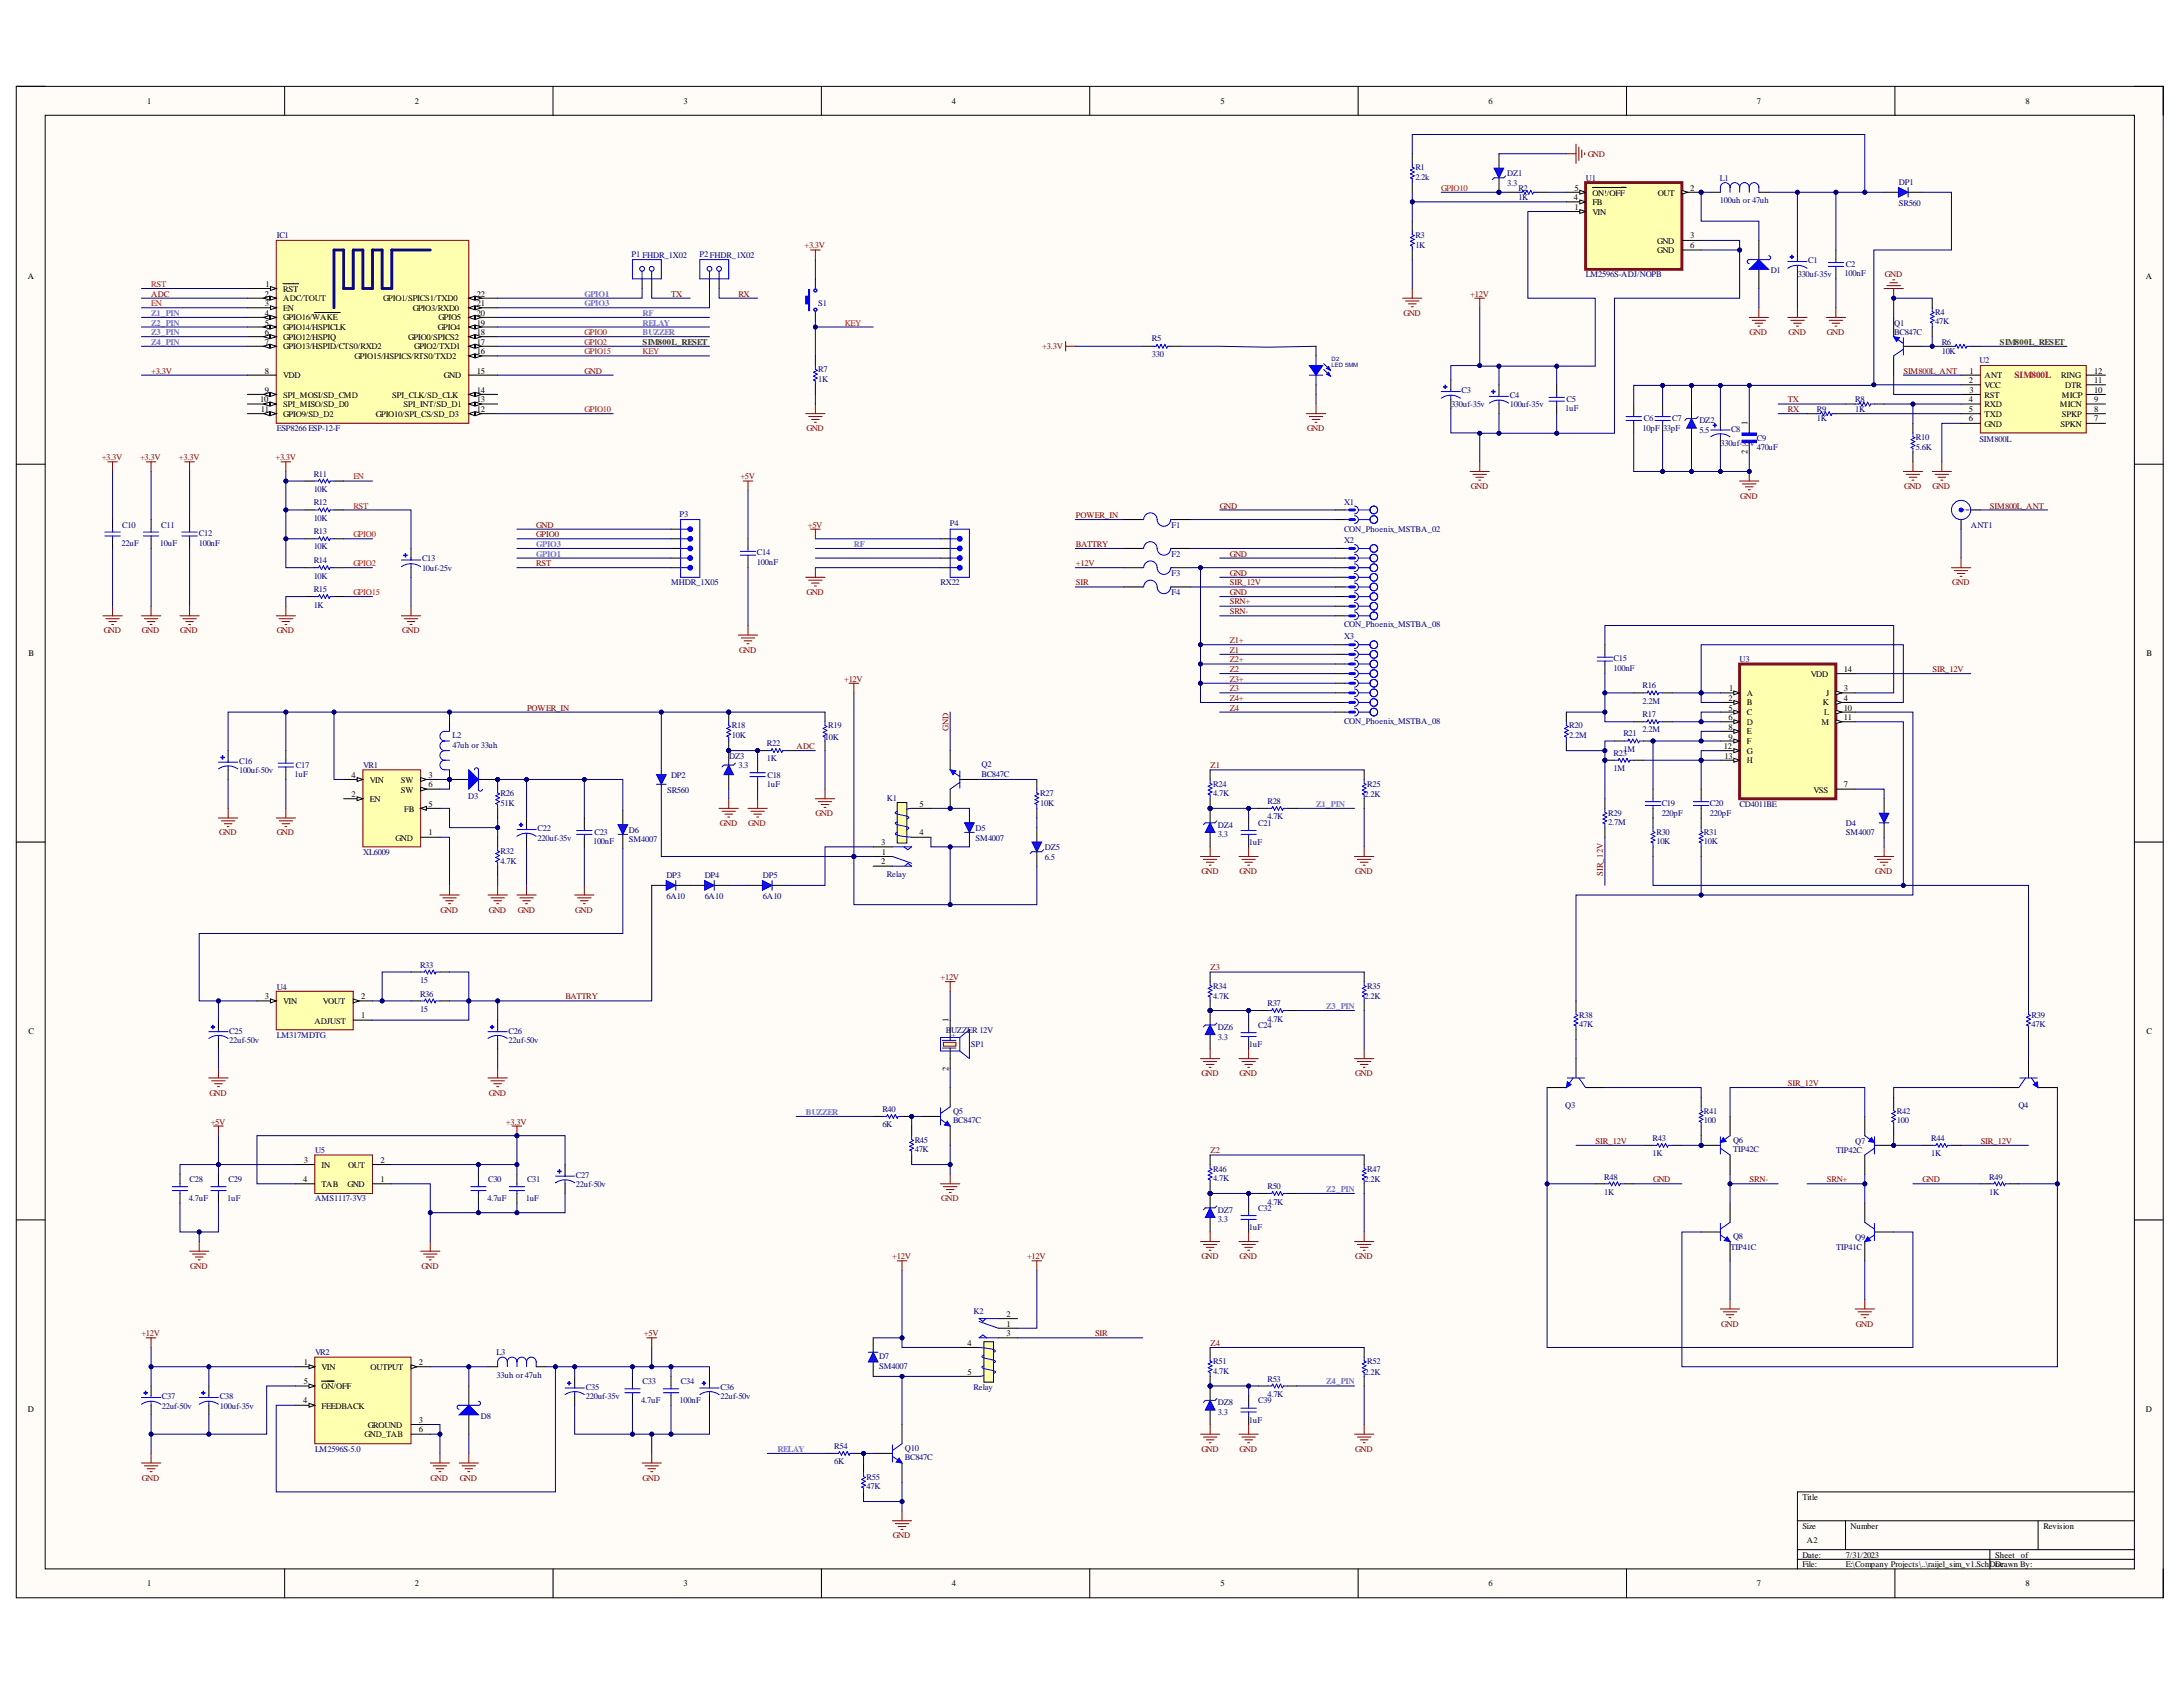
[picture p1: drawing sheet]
<svg xmlns="http://www.w3.org/2000/svg" width="279mm" height="216mm" viewBox="0 0 279 216" stroke-linecap="round" stroke-linejoin="round" font-family="sans-serif">
<defs><g id="words">
<text font-size="1.2" fill="#f00" x="257.8" y="48.4">SIM800L</text>
<g font-size="1.1">
<text x="18.9" y="13.3">1</text>
<text x="53.1" y="13.3">2</text>
<text x="87.5" y="13.3">3</text>
<text x="121.8" y="13.3">4</text>
<text x="156.2" y="13.3">5</text>
<text x="190.5" y="13.3">6</text>
<text x="224.9" y="13.3">7</text>
<text x="259.3" y="13.3">8</text>
<text x="201.4" y="25.6">4</text>
<text x="201.5" y="24.4">5</text>
<text x="201.5" y="26.9">1</text>
<text x="203.8" y="25">ON!/OFF</text>
<text x="203.8" y="26.2">FB</text>
<text x="203.8" y="27.5">VIN</text>
<text x="212.2" y="25">OUT</text>
<text x="216.3" y="24.4">2</text>
<text x="3.6" y="35.7">A</text>
<text x="212.1" y="31.2">GND</text>
<text x="212.1" y="32.4">GND</text>
<text x="216.3" y="30.5">3</text>
<text x="216.3" y="31.8">6</text>
<text x="274.6" y="35.7">A</text>
<text x="33.9" y="38">2</text>
<text x="33.9" y="39.2">3</text>
<text x="33.9" y="40.4">4</text>
<text x="33.9" y="41.7">5</text>
<text x="34" y="36.7">1</text>
<text x="36.3" y="37.4">RST</text>
<text x="36.3" y="38.5">ADC/TOUT</text>
<text x="36.3" y="39.8">EN</text>
<text x="36.3" y="41">GPIO16/WAKE</text>
<text x="49" y="38.5">GPIO1/SPICS1/TXD0</text>
<text x="52.8" y="39.8">GPIO3/RXD0</text>
<text x="56.1" y="41">GPIO5</text>
<text x="61" y="41.7">19</text>
<text x="61" y="40.4">20</text>
<text x="61" y="39.2">21</text>
<text x="61" y="38">22</text>
<text x="33.9" y="42.9">6</text>
<text x="33.9" y="44.1">7</text>
<text x="33.9" y="47.8">8</text>
<text x="36.3" y="42.3">GPIO14/HSPICLK</text>
<text x="36.3" y="43.5">GPIO12/HSPIQ</text>
<text x="36.3" y="44.7">GPIO13/HSPID/CTS0/RXD2</text>
<text x="45.4" y="46">GPIO15/HSPICS/RTS0/TXD2</text>
<text x="52.2" y="43.5">GPIO0/SPICS2</text>
<text x="53" y="44.7">GPIO2/TXD1</text>
<text x="56" y="42.3">GPIO4</text>
<text x="61" y="47.8">15</text>
<text x="61" y="45.3">16</text>
<text x="61" y="44.1">17</text>
<text x="61" y="42.9">18</text>
<text x="252.1" y="47.8">1</text>
<text x="268" y="47.8">12</text>
<text x="33.3" y="51.5">10</text>
<text x="33.4" y="52.7">11</text>
<text x="33.9" y="50.3">9</text>
<text x="36.3" y="48.4">VDD</text>
<text x="36.3" y="50.9">SPI_MOSI/SD_CMD</text>
<text x="36.3" y="52.2">SPI_MISO/SD_D0</text>
<text x="36.3" y="53.3">GPIO9/SD_D2</text>
<text x="48.1" y="53.3">GPIO10/SPI_CS/SD_D3</text>
<text x="50.2" y="50.9">SPI_CLK/SD_CLK</text>
<text x="51.6" y="52.2">SPI_INT/SD_D1</text>
<text x="56.8" y="48.4">GND</text>
<text x="61" y="52.7">12</text>
<text x="61" y="51.5">13</text>
<text x="61" y="50.3">14</text>
<text x="252" y="49">2</text>
<text x="252" y="51.5">4</text>
<text x="252" y="52.7">5</text>
<text x="252" y="53.9">6</text>
<text x="252.1" y="50.3">3</text>
<text x="254" y="49.6">VCC</text>
<text x="254" y="48.4">ANT</text>
<text x="254" y="52.2">RXD</text>
<text x="254" y="50.9">RST</text>
<text x="254" y="53.3">TXD</text>
<text x="263.7" y="52.2">MICN</text>
<text x="263.8" y="48.4">RING</text>
<text x="263.9" y="53.3">SPKP</text>
<text x="263.9" y="50.9">MICP</text>
<text x="264.3" y="49.6">DTR</text>
<text x="268" y="53.9">7</text>
<text x="268" y="52.7">8</text>
<text x="268" y="51.5">9</text>
<text x="268" y="50.3">10</text>
<text x="268" y="49">11</text>
<text x="223.7" y="58.2" transform="rotate(-90 223.7 58.2)">2</text>
<text x="223.7" y="54.4" transform="rotate(-90 223.7 54.4)">1</text>
<text x="254" y="54.6">GND</text>
<text x="263.7" y="54.6">SPKN</text>
<text x="3.6" y="84">B</text>
<text x="221.2" y="89.7">2</text>
<text x="221.3" y="88.5">1</text>
<text x="223.6" y="89.1">A</text>
<text x="231.8" y="86.6">VDD</text>
<text x="233.7" y="89.1">J</text>
<text x="236" y="86">14</text>
<text x="236" y="88.5">3</text>
<text x="236" y="89.7">4</text>
<text x="274.7" y="84">B</text>
<text x="220.6" y="95.8">12</text>
<text x="221.2" y="90.9">5</text>
<text x="221.2" y="92.1">6</text>
<text x="221.2" y="93.4">8</text>
<text x="221.2" y="94.7">9</text>
<text x="223.6" y="90.3">B</text>
<text x="223.6" y="91.5">C</text>
<text x="223.6" y="92.8">D</text>
<text x="223.6" y="94">E</text>
<text x="223.6" y="95.3">F</text>
<text x="233.1" y="92.8">M</text>
<text x="233.3" y="90.3">K</text>
<text x="233.5" y="91.5">L</text>
<text x="236" y="90.9">10</text>
<text x="236" y="92.1">11</text>
<text x="45" y="99.6">4</text>
<text x="47.3" y="100.2">VIN</text>
<text x="51.3" y="100.2">SW</text>
<text x="51.3" y="101.4">SW</text>
<text x="54.9" y="99.6">3</text>
<text x="54.9" y="100.7">6</text>
<text x="220.7" y="97.1">13</text>
<text x="223.6" y="96.4">G</text>
<text x="223.6" y="97.7">H</text>
<text x="232.1" y="101.4">VSS</text>
<text x="236" y="100.7">7</text>
<text x="45" y="102">2</text>
<text x="47.3" y="102.6">EN</text>
<text x="50.6" y="107.6">GND</text>
<text x="51.7" y="103.9">FB</text>
<text x="54.9" y="103.3">5</text>
<text x="54.9" y="106.9">1</text>
<text x="117.7" y="106.9">4</text>
<text x="117.7" y="103.3">5</text>
<text x="112.8" y="110.6">2</text>
<text x="112.8" y="108.2">3</text>
<text x="112.8" y="109.4">1</text>
<text x="33.9" y="127.9">3</text>
<text x="36.3" y="128.5">VIN</text>
<text x="40.2" y="131">ADJUST</text>
<text x="41.3" y="128.5">VOUT</text>
<text x="46.2" y="127.9">2</text>
<text x="46.2" y="130.3">1</text>
<text x="121.4" y="130.8" transform="rotate(-90 121.4 130.8)">1</text>
<text x="3.6" y="132.4">C</text>
<text x="121.4" y="137" transform="rotate(-90 121.4 137)">2</text>
<text x="274.7" y="132.4">C</text>
<text x="38.9" y="148.8">3</text>
<text x="41.2" y="149.4">IN</text>
<text x="44.5" y="149.4">OUT</text>
<text x="48.7" y="148.8">2</text>
<text x="38.8" y="151.3">4</text>
<text x="41.2" y="151.9">TAB</text>
<text x="44.5" y="151.9">GND</text>
<text x="48.7" y="151.3">1</text>
<text x="123.8" y="172.3">4</text>
<text x="128.8" y="169.8">1</text>
<text x="128.8" y="168.5">2</text>
<text x="128.8" y="171">3</text>
<text x="38.8" y="179.6">4</text>
<text x="38.9" y="174.7">1</text>
<text x="38.9" y="177.2">5</text>
<text x="41.2" y="175.3">VIN</text>
<text x="41.2" y="177.7">ON/OFF</text>
<text x="47.4" y="175.3">OUTPUT</text>
<text x="53.6" y="174.7">2</text>
<text x="123.8" y="176">5</text>
<text x="3.6" y="180.7">D</text>
<text x="41.2" y="180.3">FEEDBACK</text>
<text x="46.7" y="183.9">GND_TAB</text>
<text x="47.1" y="182.7">GROUND</text>
<text x="53.6" y="182.1">3</text>
<text x="53.6" y="183.3">6</text>
<text x="274.6" y="180.7">D</text>
<text x="230.7" y="191.9">Title</text>
<text x="230.7" y="195.7">Size</text>
<text x="231.3" y="197.5">A2</text>
<text x="236.9" y="195.7">Number</text>
<text x="261.5" y="195.7">Revision</text>
<text x="18.9" y="203">1</text>
<text x="53.1" y="203">2</text>
<text x="87.5" y="203">3</text>
<text x="121.8" y="203">4</text>
<text x="156.2" y="203">5</text>
<text x="190.5" y="203">6</text>
<text x="224.9" y="203">7</text>
<text x="230.7" y="199.4">Date:</text>
<text x="230.7" y="200.6">File:</text>
<text x="236.3" y="199.4">7/31/2023</text>
<text x="236.3" y="200.6">E:\Company Projects\..\raijel_sim_v1.SchDDr</text>
<text x="255.4" y="199.4">Sheet</text>
<text x="255.4" y="200.6">ocawn By:</text>
<text x="258.7" y="199.4">of</text>
<text x="259.3" y="203">8</text>
</g>
<g font-size="1.1" fill="#000080">
<text x="181.1" y="21.8">R1</text>
<text x="181.1" y="23.1">2.2k</text>
<text x="192.9" y="22.6">DZ1</text>
<text x="192.9" y="23.8">3.3</text>
<text x="203" y="23.2">U1</text>
<text x="220.1" y="23.2">L1</text>
<text x="243" y="23.7">DP1</text>
<text x="194.3" y="24.4">R2</text>
<text x="194.3" y="25.6">1K</text>
<text x="220.1" y="26">100uh or 47uh</text>
<text x="243" y="26.4">SR560</text>
<text x="35.4" y="30.5">IC1</text>
<text x="80.8" y="32.9">P1 FHDR_1X02</text>
<text x="89.5" y="32.9">P2 FHDR_1X02</text>
<text x="181.1" y="30.4">R3</text>
<text x="181.1" y="31.7">1K</text>
<text x="203" y="35.5">LM2596S-ADJ/NOPB</text>
<text x="226.6" y="35">D1</text>
<text x="230.1" y="35.5">330uf-35v</text>
<text x="231.4" y="33.6">C1</text>
<text x="236.1" y="35.3">100nF</text>
<text x="236.3" y="34.2">C2</text>
<text x="104.7" y="39.2">S1</text>
<text x="242.4" y="41.7">Q1</text>
<text x="247.7" y="40.3">R4</text>
<text x="247.7" y="41.5">47K</text>
<text x="104.7" y="47.7">R7</text>
<text x="147.4" y="43.7">R5</text>
<text x="147.4" y="45.7">330</text>
<text x="242.4" y="42.9">BC847C</text>
<text x="248.5" y="44.1">R6</text>
<text x="248.5" y="45.3">10K</text>
<text x="253.3" y="46.5">U2</text>
<text x="104.7" y="48.9">1K</text>
<text x="185.7" y="52.2">330uf-35v</text>
<text x="187.1" y="50.3">C3</text>
<text x="193.2" y="51">C4</text>
<text x="193.2" y="52.2">100uf-35v</text>
<text x="200.3" y="52.6">1uF</text>
<text x="200.5" y="51.5">C5</text>
<text x="210.4" y="53.9">C6</text>
<text x="214" y="53.9">C7</text>
<text x="232.5" y="52.7">R9</text>
<text x="232.5" y="53.9">1K</text>
<text x="237.4" y="51.5">R8</text>
<text x="237.4" y="52.7">1K</text>
<text x="35.4" y="55.2">ESP8266 ESP-12-F</text>
<text x="210.2" y="55.1">10pF 33pF</text>
<text x="217.5" y="54.2">DZ2</text>
<text x="217.5" y="55.4">5.5</text>
<text x="220.2" y="57.1">330uf-35v</text>
<text x="221.6" y="55.3">C8</text>
<text x="224.9" y="56.5">C9</text>
<text x="224.9" y="57.6">470uF</text>
<text x="245.2" y="56.3">R10</text>
<text x="245.2" y="57.6">5.6K</text>
<text x="253.3" y="56.5">SIM800L</text>
<text x="40.2" y="64.7">R12</text>
<text x="40.2" y="61">R11</text>
<text x="40.2" y="63">10K</text>
<text x="172" y="64.6">X1</text>
<text x="15.6" y="69.8">22uF</text>
<text x="15.6" y="67.5">C10</text>
<text x="20.5" y="69.8">10uF</text>
<text x="20.6" y="67.5">C11</text>
<text x="25.4" y="68.6">C12</text>
<text x="25.4" y="69.8">100nF</text>
<text x="40.2" y="68.4">R13</text>
<text x="40.2" y="70.3">10K</text>
<text x="40.2" y="66.7">10K</text>
<text x="54" y="71.8">C13</text>
<text x="87" y="66.2">P3</text>
<text x="96.9" y="71.1">C14</text>
<text x="121.6" y="67.4">P4</text>
<text x="150" y="67.5">F1</text>
<text x="150" y="71.3">F2</text>
<text x="172" y="69.5">X2</text>
<text x="172" y="68">CON_Phoenix_MSTBA_02</text>
<text x="252.2" y="67.5">ANT1</text>
<text x="40.2" y="72.1">R14</text>
<text x="40.2" y="74">10K</text>
<text x="40.2" y="75.7">R15</text>
<text x="40.2" y="77.8">1K</text>
<text x="54" y="73.1">10uf-25v</text>
<text x="85.9" y="74.9">MHDR_1X05</text>
<text x="96.9" y="72.4">100nF</text>
<text x="120.4" y="74.9">RX22</text>
<text x="150" y="76.2">F4</text>
<text x="150" y="73.7">F3</text>
<text x="172" y="80.3">CON_Phoenix_MSTBA_08</text>
<text x="172" y="81.8">X3</text>
<text x="206.5" y="84.6">C15</text>
<text x="206.5" y="85.9">100nF</text>
<text x="210.2" y="88.1">R16</text>
<text x="222.7" y="84.8">U3</text>
<text x="57.9" y="94.5">L2</text>
<text x="57.9" y="95.8">47uh or 33uh</text>
<text x="93.7" y="93.2">R18</text>
<text x="93.7" y="94.5">10K</text>
<text x="98.1" y="95.5">R22</text>
<text x="105.6" y="94.7">10K</text>
<text x="106" y="93.2">R19</text>
<text x="172" y="92.6">CON_Phoenix_MSTBA_08</text>
<text x="200.8" y="93.2">R20</text>
<text x="200.8" y="94.5">2.2M</text>
<text x="207.8" y="94.2">R21</text>
<text x="210.2" y="90.1">2.2M</text>
<text x="210.2" y="91.8">R17</text>
<text x="210.2" y="93.7">2.2M</text>
<text x="30.6" y="97.8">C16</text>
<text x="30.6" y="99">100uf-50v</text>
<text x="37.7" y="99.4">1uF</text>
<text x="37.9" y="98.3">C17</text>
<text x="46.5" y="98.3">VR1</text>
<text x="64.1" y="101.9">R26</text>
<text x="85.4" y="101.4">SR560</text>
<text x="85.9" y="99.6">DP2</text>
<text x="93.3" y="97.1">DZ3</text>
<text x="94.5" y="98.3">3.3</text>
<text x="98.1" y="100.7">1uF</text>
<text x="98.1" y="97.5">1K</text>
<text x="98.2" y="99.6">C18</text>
<text x="125.6" y="98.2">Q2</text>
<text x="125.6" y="99.4">BC847C</text>
<text x="133.1" y="101.9">R27</text>
<text x="155.3" y="100.7">R24</text>
<text x="155.3" y="101.9">4.7K</text>
<text x="175" y="100.7">R25</text>
<text x="206.5" y="96.7">R23</text>
<text x="206.5" y="98.7">1M</text>
<text x="207.8" y="96.2">1M</text>
<text x="59.9" y="102.3">D3</text>
<text x="64.1" y="103.1">51K</text>
<text x="68.8" y="106.4">C22</text>
<text x="68.8" y="107.6">220uf-35v</text>
<text x="76.1" y="106.9">C23</text>
<text x="80.5" y="106.6">D6</text>
<text x="80.5" y="107.8">SM4007</text>
<text x="113.5" y="102.5">K1</text>
<text x="124.9" y="106.3">D5</text>
<text x="124.9" y="107.6">SM4007</text>
<text x="133.1" y="103.1">10K</text>
<text x="155.9" y="106">DZ4</text>
<text x="155.9" y="107.2">3.3</text>
<text x="161" y="105.7">C21</text>
<text x="162.2" y="102.9">R28</text>
<text x="162.2" y="104.8">4.7K</text>
<text x="174.6" y="102">2.2K</text>
<text x="205.8" y="104.4">R29</text>
<text x="205.8" y="105.6">2.7M</text>
<text x="212" y="106.8">R30</text>
<text x="212.7" y="103.1">C19</text>
<text x="212.7" y="104.4">220pF</text>
<text x="218.1" y="106.8">R31</text>
<text x="218.8" y="103.1">C20</text>
<text x="218.8" y="104.4">220pF</text>
<text x="222.7" y="103.3">CD4011BE</text>
<text x="236.3" y="105.7">D4</text>
<text x="236.3" y="106.9">SM4007</text>
<text x="46.5" y="109.4">XL6009</text>
<text x="64.1" y="109.3">R32</text>
<text x="64.1" y="110.6">4.7K</text>
<text x="75.9" y="108">100nF</text>
<text x="85.3" y="112.3">DP3</text>
<text x="90.2" y="112.3">DP4</text>
<text x="97.6" y="112.3">DP5</text>
<text x="113.5" y="112.2">Relay</text>
<text x="133.7" y="108.8">DZ5</text>
<text x="133.7" y="110">6.5</text>
<text x="159.8" y="108.2">1uF</text>
<text x="212" y="108">10K</text>
<text x="218.1" y="108">10K</text>
<text x="85.3" y="115">6A10</text>
<text x="90.2" y="115">6A10</text>
<text x="97.6" y="115">6A10</text>
<text x="53.8" y="123.8">R33</text>
<text x="53.8" y="125.8">15</text>
<text x="35.4" y="126.7">U4</text>
<text x="53.8" y="127.5">R36</text>
<text x="53.8" y="129.5">15</text>
<text x="155.3" y="126.5">R34</text>
<text x="155.3" y="127.8">4.7K</text>
<text x="155.9" y="131.9">DZ6</text>
<text x="161" y="131.6">C24</text>
<text x="162.2" y="128.7">R37</text>
<text x="162.2" y="130.8">4.7K</text>
<text x="174.6" y="127.9">2.2K</text>
<text x="175" y="126.5">R35</text>
<text x="202.1" y="130.2">R38</text>
<text x="202.1" y="131.4">47K</text>
<text x="260" y="130.2">R39</text>
<text x="260" y="131.4">47K</text>
<text x="29.3" y="132.3">C25</text>
<text x="29.3" y="133.5">22uf-50v</text>
<text x="35.4" y="132.8">LM317MDTG</text>
<text x="65.1" y="132.3">C26</text>
<text x="65.1" y="133.5">22uf-50v</text>
<text x="121" y="132.2">BUZZER 12V</text>
<text x="124.3" y="134">SP1</text>
<text x="155.9" y="133">3.3</text>
<text x="159.8" y="134">1uF</text>
<text x="112.9" y="142.3">R40</text>
<text x="122" y="142.6">Q5</text>
<text x="122" y="143.8">BC847C</text>
<text x="200.3" y="141.8">Q3</text>
<text x="218.1" y="142.6">R41</text>
<text x="218.1" y="143.8">100</text>
<text x="242.8" y="142.6">R42</text>
<text x="242.8" y="143.8">100</text>
<text x="258.3" y="141.8">Q4</text>
<text x="40.3" y="147.6">U5</text>
<text x="112.9" y="144.3">6K</text>
<text x="117.1" y="146.2">R45</text>
<text x="117.1" y="147.5">47K</text>
<text x="155.3" y="149.9">R46</text>
<text x="175" y="149.9">R47</text>
<text x="211.5" y="146">R43</text>
<text x="211.5" y="148">1K</text>
<text x="221.8" y="146.2">Q6</text>
<text x="221.8" y="147.5">TIP42C</text>
<text x="235" y="147.6">TIP42C</text>
<text x="237.4" y="146.4">Q7</text>
<text x="247.2" y="146">R44</text>
<text x="247.2" y="148">1K</text>
<text x="24.2" y="153.7">4.7uF</text>
<text x="24.3" y="151.3">C28</text>
<text x="29.1" y="153.7">1uF</text>
<text x="29.2" y="151.3">C29</text>
<text x="40.3" y="153.7">AMS1117-3V3</text>
<text x="62.4" y="153.7">4.7uF</text>
<text x="62.5" y="151.3">C30</text>
<text x="67.3" y="153.7">1uF</text>
<text x="67.5" y="151.3">C31</text>
<text x="73.7" y="150.7">C27</text>
<text x="73.7" y="152">22uf-50v</text>
<text x="155.3" y="151.2">4.7K</text>
<text x="155.9" y="155.3">DZ7</text>
<text x="161" y="155">C32</text>
<text x="162.2" y="152.1">R50</text>
<text x="162.2" y="154.2">4.7K</text>
<text x="174.6" y="151.3">2.2K</text>
<text x="205.3" y="151">R48</text>
<text x="205.3" y="152.9">1K</text>
<text x="254.6" y="151">R49</text>
<text x="254.6" y="152.9">1K</text>
<text x="155.9" y="156.4">3.3</text>
<text x="159.8" y="157.5">1uF</text>
<text x="221.5" y="159.9">TIP41C</text>
<text x="221.8" y="158.6">Q8</text>
<text x="235" y="159.9">TIP41C</text>
<text x="237.4" y="158.7">Q9</text>
<text x="40.3" y="173.4">VR2</text>
<text x="63.6" y="173.4">L3</text>
<text x="112.5" y="173.9">D7</text>
<text x="124.6" y="168.2">K2</text>
<text x="20.7" y="179.1">C37</text>
<text x="28.1" y="179.1">C38</text>
<text x="63.6" y="176.3">33uh or 47uh</text>
<text x="75" y="177.8">C35</text>
<text x="75" y="179.1">220uf-35v</text>
<text x="82.1" y="179.5">4.7uF</text>
<text x="82.2" y="177.2">C33</text>
<text x="87" y="179.5">100nF</text>
<text x="87.2" y="177.2">C34</text>
<text x="92.2" y="177.8">C36</text>
<text x="92.2" y="179.1">22uf-50v</text>
<text x="112.5" y="175.2">SM4007</text>
<text x="124.6" y="177.9">Relay</text>
<text x="155.3" y="174.6">R51</text>
<text x="155.3" y="175.8">4.7K</text>
<text x="155.9" y="179.9">DZ8</text>
<text x="161" y="179.6">C39</text>
<text x="162.2" y="176.8">R53</text>
<text x="162.2" y="178.8">4.7K</text>
<text x="174.6" y="176">2.2K</text>
<text x="175" y="174.6">R52</text>
<text x="20.7" y="180.3">22uf-50v</text>
<text x="28.1" y="180.3">100uf-35v</text>
<text x="40.3" y="185.8">LM2596S-5.0</text>
<text x="61.5" y="181.5">D8</text>
<text x="106.8" y="185.4">R54</text>
<text x="115.8" y="185.7">Q10</text>
<text x="155.9" y="181.1">3.3</text>
<text x="159.8" y="182.1">1uF</text>
<text x="106.8" y="187.4">6K</text>
<text x="110.9" y="189.4">R55</text>
<text x="110.9" y="190.6">47K</text>
<text x="115.8" y="186.9">BC847C</text>
</g>
<g font-size="1.1" fill="#800000">
<text x="203.2" y="20.1">GND</text>
<text x="103" y="31.8">+3.3V</text>
<text x="241.2" y="35.5">GND</text>
<text x="19.4" y="38">ADC</text>
<text x="85.9" y="38">TX</text>
<text x="94.5" y="38">RX</text>
<text x="179.6" y="40.4">GND</text>
<text x="188.2" y="38">+12V</text>
<text x="19.4" y="47.8">+3.3V</text>
<text x="74.8" y="47.8">GND</text>
<text x="133.4" y="44.7">+3.3V</text>
<text x="223.9" y="42.9">GND</text>
<text x="228.9" y="42.9">GND</text>
<text x="233.8" y="42.9">GND</text>
<text x="243.6" y="47.8">SIM800L_ANT</text>
<text x="228.8" y="51.5">TX</text>
<text x="228.8" y="52.7">RX</text>
<text x="13" y="58.9">+3.3V</text>
<text x="17.9" y="58.9">+3.3V</text>
<text x="22.9" y="58.9">+3.3V</text>
<text x="35.2" y="58.9">+3.3V</text>
<text x="103.2" y="55.2">GND</text>
<text x="167.3" y="55.2">GND</text>
<text x="94.8" y="61.4">+5V</text>
<text x="156.1" y="65.1">GND</text>
<text x="188.2" y="62.5">GND</text>
<text x="222.7" y="63.8">GND</text>
<text x="243.7" y="62.5">GND</text>
<text x="247.3" y="62.5">GND</text>
<text x="254.7" y="65.1">SIM800L_ANT</text>
<text x="68.6" y="67.5">GND</text>
<text x="68.6" y="68.7">GPIO0</text>
<text x="103.4" y="67.5">+5V</text>
<text x="137.7" y="66.3">POWER_IN</text>
<text x="137.7" y="70">BATTRY</text>
<text x="157.4" y="71.3">GND</text>
<text x="68.6" y="72.4">RST</text>
<text x="103.2" y="76.2">GND</text>
<text x="137.7" y="74.9">SIR</text>
<text x="137.7" y="72.4">+12V</text>
<text x="157.4" y="76.2">GND</text>
<text x="157.4" y="77.3">SRN+</text>
<text x="157.4" y="74.9">SIR_12V</text>
<text x="157.4" y="73.7">GND</text>
<text x="249.9" y="74.9">GND</text>
<text x="13.3" y="81.1">GND</text>
<text x="18.2" y="81.1">GND</text>
<text x="23.1" y="81.1">GND</text>
<text x="35.4" y="81.1">GND</text>
<text x="51.5" y="81.1">GND</text>
<text x="94.6" y="83.5">GND</text>
<text x="157.4" y="83.5">Z1</text>
<text x="157.4" y="82.3">Z1+</text>
<text x="157.4" y="78.6">SRN-</text>
<text x="108" y="87.2">+12V</text>
<text x="157.4" y="89.7">Z4+</text>
<text x="157.4" y="87.2">Z3+</text>
<text x="157.4" y="88.5">Z3</text>
<text x="157.4" y="86">Z2</text>
<text x="157.4" y="84.8">Z2+</text>
<text x="247.3" y="86">SIR_12V</text>
<text x="67.5" y="90.9">POWER_IN</text>
<text x="101.9" y="95.8">ADC</text>
<text x="121.4" y="93.6" transform="rotate(-90 121.4 93.6)">GND</text>
<text x="157.4" y="90.9">Z4</text>
<text x="154.9" y="98.3">Z1</text>
<text x="28.1" y="106.9">GND</text>
<text x="35.4" y="106.9">GND</text>
<text x="92.1" y="105.7">GND</text>
<text x="95.8" y="105.7">GND</text>
<text x="104.4" y="104.5">GND</text>
<text x="153.8" y="111.9">GND</text>
<text x="158.7" y="111.9">GND</text>
<text x="173.5" y="111.9">GND</text>
<text x="205.2" y="112.1" transform="rotate(-90 205.2 112.1)">SIR_12V</text>
<text x="240" y="111.9">GND</text>
<text x="56.4" y="116.8">GND</text>
<text x="62.6" y="116.8">GND</text>
<text x="66.3" y="116.8">GND</text>
<text x="73.6" y="116.8">GND</text>
<text x="120.4" y="125.4">+12V</text>
<text x="154.9" y="124.2">Z3</text>
<text x="72.4" y="127.9">BATTRY</text>
<text x="153.8" y="137.8">GND</text>
<text x="158.7" y="137.8">GND</text>
<text x="173.5" y="137.8">GND</text>
<text x="26.8" y="140.2">GND</text>
<text x="27" y="143.9">+5V</text>
<text x="62.6" y="140.2">GND</text>
<text x="64.8" y="143.9">+3.3V</text>
<text x="228.8" y="139">SIR_12V</text>
<text x="154.9" y="147.6">Z2</text>
<text x="204.2" y="146.4">SIR_12V</text>
<text x="253.5" y="146.4">SIR_12V</text>
<text x="120.5" y="153.7">GND</text>
<text x="211.6" y="151.3">GND</text>
<text x="223.9" y="151.3">SRN-</text>
<text x="233.8" y="151.3">SRN+</text>
<text x="246.1" y="151.3">GND</text>
<text x="114.2" y="161.2">+12V</text>
<text x="131.4" y="161.2">+12V</text>
<text x="153.8" y="161.2">GND</text>
<text x="158.7" y="161.2">GND</text>
<text x="173.5" y="161.2">GND</text>
<text x="24.3" y="162.4">GND</text>
<text x="53.9" y="162.4">GND</text>
<text x="18.1" y="171">+12V</text>
<text x="82.4" y="171">+5V</text>
<text x="140.2" y="171">SIR</text>
<text x="154.9" y="172.3">Z4</text>
<text x="220.3" y="169.8">GND</text>
<text x="237.5" y="169.8">GND</text>
<text x="153.8" y="185.8">GND</text>
<text x="158.7" y="185.8">GND</text>
<text x="173.5" y="185.8">GND</text>
<text x="18.2" y="189.5">GND</text>
<text x="55.1" y="189.5">GND</text>
<text x="58.8" y="189.5">GND</text>
<text x="82.2" y="189.5">GND</text>
<text x="114.3" y="196.8">GND</text>
</g>
<g font-size="1.1" fill="#f00">
<text x="184.4" y="24.4">GPIO10</text>
<text x="19.4" y="39.2">EN</text>
<text x="19.4" y="36.7">RST</text>
<text x="108.1" y="41.7">KEY</text>
<text x="74.8" y="42.9">GPIO0</text>
<text x="74.8" y="44.1">GPIO2</text>
<text x="74.8" y="45.3">GPIO15</text>
<text x="82.2" y="45.3">KEY</text>
<text x="74.8" y="52.7">GPIO10</text>
<text x="45.2" y="65.1">RST</text>
<text x="45.2" y="61.4">EN</text>
<text x="45.2" y="68.7">GPIO0</text>
<text x="45.2" y="72.4">GPIO2</text>
<text x="45.2" y="76.2">GPIO15</text>
</g>
<g font-size="1.1" fill="#4a86e8">
<text x="19.4" y="40.4">Z1_PIN</text>
<text x="19.4" y="41.7">Z2_PIN</text>
<text x="74.8" y="38">GPIO1</text>
<text x="74.8" y="39.2">GPIO3</text>
<text x="82.2" y="41.7">RELAY</text>
<text x="82.2" y="40.4">RF</text>
<text x="19.4" y="42.9">Z3_PIN</text>
<text x="19.4" y="44.1">Z4_PIN</text>
<text x="82.2" y="42.9">BUZZER</text>
<text x="68.6" y="71.3">GPIO1</text>
<text x="68.6" y="70">GPIO3</text>
<text x="109.3" y="70">RF</text>
<text x="168.5" y="103.3">Z1_PIN</text>
<text x="169.7" y="129.1">Z3_PIN</text>
<text x="103.1" y="142.7">BUZZER</text>
<text x="169.7" y="152.6">Z2_PIN</text>
<text x="169.7" y="177.2">Z4_PIN</text>
<text x="99.5" y="185.8">RELAY</text>
</g>
<g font-size="1.1" fill="#274e13">
<text x="82.2" y="44.1">SIM800L_RESET</text>
<text x="256" y="44.1">SIM800L_RESET</text>
</g>
<text font-size="1.1" fill="#00bf00" x="121.7" y="132.8">+</text>
<g font-size=".8" fill="#000080">
<text x="170.4" y="46.2">D2</text>
<text x="170.4" y="47">LED 5MM</text>
</g>
</g></defs>
<path d="M2.1 11.1h274.8v193.4h-274.8z" fill-rule="evenodd" fill="#fffcf8"/>
<path d="M2.1 11.1h274.8v193.4h-274.8z" fill="none" stroke="#000" stroke-width=".13"/>
<path d="M5.8 14.8h267.4v186h-267.4z" fill-rule="evenodd" fill="#fffcf8"/>
<g fill="none" stroke="#000" stroke-width=".13">
<path d="M2.1 11h3.7M5.8 14.8h267.4v186h-267.4zM36.4 11v3.7M70.8 11v3.7M105.1 11v3.7M139.5 11v3.7M173.8 11.1v3.7M208.2 11.1v3.7M242.5 11.1v3.7M273.2 11.1h3.7v3.7M2.1 59.4h3.7M104.4 45.5v1.3"/>
<path d="M104.4 49.2v1.3M146.3 44.3h1.2M150 44.3h1.2M273.2 59.4h3.7M19.3 66.5v1.2M19.3 69v1.2M24.3 66.5v1.2M24.3 69v1.2M39.1 72.7h1.2M39.1 69h1.2M39.1 65.3h1.2M39.1 61.6h1.2"/>
<path d="M39.1 76.3h1.2M42.7 72.7h1.3M42.7 69h1.3M42.7 65.3h1.3M42.7 61.6h1.3M42.7 76.3h1.3M2.1 107.8h3.7M273.2 107.8h3.7M2.1 156.1h3.7M273.2 156.1h3.7M230 194.6h43.2M230 198.3h43.2"/>
<path d="M230 199.6h43.2M236.2 194.6v3.7M254.7 198.3v2.5M260.9 194.6v3.7M273.2 190.9h-43.2v9.9M36.4 200.8v3.7M70.8 200.8v3.7M105.1 200.8v3.7M139.5 200.8v3.7M173.8 200.8v3.7M208.2 200.8v3.7M242.5 200.8v3.7"/>
<path d="M276.9 200.8v3.7"/>
</g>
<g fill="none" stroke="#800000" stroke-width=".13">
<path d="M103.7 32h1.3M104.4 32v1.2M18.7 59.1h1.2M19.3 59.1v1.2M23.6 59.1h1.3M24.3 59.1v1.2M36 59.1h1.2M36.6 59.1v1.2M18.1 78.8h2.5M18.5 79.2h1.7M18.8 79.6h1M19.2 79.9h.3"/>
<path d="M19.3 77.6v1.2M23 78.8h2.5M23.4 79.2h1.7M23.8 79.6h1M24.1 79.9h.3M24.3 77.6v1.2M35.4 78.8h2.4M35.7 79.2h1.7M36.1 79.6h1M36.5 79.9h.2M36.6 77.6v1.2M51.4 78.8h2.4"/>
<path d="M51.7 79.2h1.8M52.1 79.6h1M52.5 79.9h.2M52.6 77.6v1.2"/>
</g>
<g fill="none" stroke="#00f" stroke-width=".13">
<path d="M104.4 46.8v.5l.2 .1-.5 .2 .5 .3-.5 .2 .5 .3-.5 .2 .3 .1v.5M147.5 44.3h.5l.1-.2 .3 .5 .2-.5 .2 .5 .3-.5 .2 .5 .2-.3h.5M18.3 68.1h2M18.3 68.6h2M19.3 67.7v.4M19.3 68.6v.4M23.3 68.1h1.9M23.3 68.6h1.9M24.3 67.7v.4M24.3 68.6v.4M40.3 72.7h.5l.1-.3 .2 .5 .3-.5 .2 .5 .3-.5 .2 .5 .2-.2h.4M40.3 69h.5l.1-.3 .2 .5 .3-.5 .2 .5 .3-.5 .2 .5 .2-.2h.4"/>
<path d="M40.3 65.3h.5l.1-.3 .2 .5 .3-.5 .2 .5 .3-.5 .2 .5 .2-.2h.4M40.3 61.6h.5l.1-.3 .2 .5 .3-.5 .2 .5 .3-.5 .2 .5 .2-.2h.4M40.3 76.3h.5l.1-.2 .2 .5 .3-.5 .2 .5 .3-.5 .2 .5 .2-.3h.4"/>
</g>
<path d="M40.3 147.8h7.4v4.9h-7.4z" fill-rule="evenodd" fill="#ffffb0"/>
<g fill="none" stroke="#800000" stroke-width=".13">
<path d="M25.5 158.9v1.2M40.3 147.8h7.4v4.9h-7.4zM55.1 158.9v1.2M65.5 144.1h1.3M66.2 144.1v1.2M24.3 160.1h2.4M24.6 160.5h1.8M25 160.9h1M25.4 161.2h.2M53.8 160.1h2.5M54.2 160.5h1.7M54.6 160.9h1"/>
<path d="M54.9 161.2h.3"/>
</g>
<path d="M23 150.3v1.2M23 152.7v1.3M28 150.3v1.2M28 152.7v1.3M37.8 149h2.5M37.8 151.5h2.5M47.7 149h2.4M47.7 151.5h2.4M61.2 150.3v1.2M61.2 152.7v1.3M66.2 150.3v1.2M66.2 152.7v1.3" fill="none" stroke="#000" stroke-width=".13"/>
<g fill="none" stroke="#00f" stroke-width=".13">
<path d="M22 151.9h2M22 152.4h2M23 151.5v.4M23 152.4v.3M27 151.9h1.9M27 152.4h1.9M28 151.5v.4M28 152.4v.3M60.2 151.9h2M60.2 152.4h2M61.2 151.5v.4M61.2 152.4v.3"/>
<path d="M65.2 151.9h1.9M65.2 152.4h1.9M66.2 151.5v.4M66.2 152.4v.3"/>
</g>
<circle cx="66.2" cy="145.3" r=".25" fill="#000080"/>
<circle cx="66.2" cy="145.3" r=".25" fill="none" stroke="#000080" stroke-width=".13"/>
<path d="M103.1 52.9h2.5M103.5 53.3h1.7M103.9 53.7h.9M104.2 54h.3M104.4 51.7v1.2M167.2 52.9h2.5M167.6 53.3h1.7M167.9 53.7h1M168.3 54h.3M168.4 51.7v1.2" fill="none" stroke="#800000" stroke-width=".13"/>
<path d="M120.4 69h1.2M120.4 70.2h1.2" fill="none" stroke="#000" stroke-width=".13"/>
<circle cx="122.8" cy="69" r=".31" fill="#00f"/>
<g fill="none" stroke="#00f" stroke-width=".13">
<path d="M121.6 67.7h2.5v6.2h-2.5zM121.6 69h1"/>
<circle cx="122.8" cy="69" r=".31"/>
</g>
<circle cx="122.8" cy="70.2" r=".31" fill="#00f"/>
<g fill="none" stroke="#00f" stroke-width=".13">
<path d="M121.6 70.2h1"/>
<circle cx="122.8" cy="70.2" r=".31"/>
</g>
<path d="M120.4 71.4h1.2" fill="none" stroke="#000" stroke-width=".13"/>
<circle cx="122.8" cy="71.4" r=".31" fill="#00f"/>
<g fill="none" stroke="#00f" stroke-width=".13">
<path d="M121.6 71.4h1"/>
<circle cx="122.8" cy="71.4" r=".31"/>
</g>
<path d="M120.4 72.7h1.2" fill="none" stroke="#000" stroke-width=".13"/>
<circle cx="122.8" cy="72.7" r=".31" fill="#00f"/>
<g fill="none" stroke="#00f" stroke-width=".13">
<path d="M121.6 72.7h1"/>
<circle cx="122.8" cy="72.7" r=".31"/>
</g>
<path d="M85.9 67.7h1.2M85.9 69h1.2" fill="none" stroke="#000" stroke-width=".13"/>
<circle cx="88.3" cy="67.7" r=".31" fill="#00f"/>
<g fill="none" stroke="#00f" stroke-width=".13">
<path d="M87.1 66.5h2.5v7.4h-2.5zM87.1 67.7h1"/>
<circle cx="88.3" cy="67.7" r=".31"/>
</g>
<circle cx="88.3" cy="69" r=".31" fill="#00f"/>
<g fill="none" stroke="#00f" stroke-width=".13">
<path d="M87.1 69h1"/>
<circle cx="88.3" cy="69" r=".31"/>
</g>
<path d="M85.9 70.2h1.2" fill="none" stroke="#000" stroke-width=".13"/>
<circle cx="88.3" cy="70.2" r=".31" fill="#00f"/>
<g fill="none" stroke="#00f" stroke-width=".13">
<path d="M87.1 70.2h1"/>
<circle cx="88.3" cy="70.2" r=".31"/>
</g>
<path d="M85.9 71.4h1.2" fill="none" stroke="#000" stroke-width=".13"/>
<circle cx="88.3" cy="71.4" r=".31" fill="#00f"/>
<g fill="none" stroke="#00f" stroke-width=".13">
<path d="M87.1 71.4h1"/>
<circle cx="88.3" cy="71.4" r=".31"/>
</g>
<path d="M85.9 72.7h1.2" fill="none" stroke="#000" stroke-width=".13"/>
<circle cx="88.3" cy="72.7" r=".31" fill="#00f"/>
<g fill="none" stroke="#00f" stroke-width=".13">
<path d="M87.1 72.7h1"/>
<circle cx="88.3" cy="72.7" r=".31"/>
</g>
<path d="M136.4 43.7v1.2M136.4 44.3h1.2M103.1 73.9h2.5M103.5 74.3h1.7M103.7 67.7h1.3M103.9 74.6h.9M104.2 75h.3M104.4 67.7v1.3M104.4 72.7v1.2" fill="none" stroke="#800000" stroke-width=".13"/>
<path d="M35.4 30.8h24.6v23.4h-24.6z" fill-rule="evenodd" fill="#ffffb0"/>
<path d="M35.4 30.8h24.6v23.4h-24.6z" fill="none" stroke="#800000" stroke-width=".13"/>
<path d="M31.7 36.9h3.7" fill="none" stroke="#000" stroke-width=".13"/>
<path d="M34.6 36.7l.8 .2-.8 .3z" fill="#f8fcff"/>
<path d="M31.7 38.2h3.7M34.6 36.7l.8 .2-.8 .3zM36.2 36.3h2" fill="none" stroke="#000" stroke-width=".13"/>
<path d="M34.6 37.9l.8 .3-.8 .2z" fill="#f8fcff"/>
<path d="M34.6 37.9l.8 .3-.8 .2z" fill="none" stroke="#000" stroke-width=".13"/>
<path d="M33.8 38.2l.7-.3v.5z" fill="#f8fcff"/>
<path d="M31.7 39.4h3.7M33.8 38.2l.7-.3v.5z" fill="none" stroke="#000" stroke-width=".13"/>
<path d="M34.6 39.1l.8 .3-.8 .2z" fill="#f8fcff"/>
<path d="M34.6 39.1l.8 .3-.8 .2zM31.7 40.6h3.7" fill="none" stroke="#000" stroke-width=".13"/>
<path d="M34.6 40.4l.8 .2-.8 .3z" fill="#f8fcff"/>
<path d="M34.6 40.4l.8 .2-.8 .3z" fill="none" stroke="#000" stroke-width=".13"/>
<path d="M33.8 40.6l.7-.2v.5z" fill="#f8fcff"/>
<path d="M31.7 41.9h3.7M33.8 40.6l.7-.2v.5zM40.2 40h3.3" fill="none" stroke="#000" stroke-width=".13"/>
<path d="M34.6 41.6l.8 .3-.8 .2z" fill="#f8fcff"/>
<path d="M34.6 41.6l.8 .3-.8 .2z" fill="none" stroke="#000" stroke-width=".13"/>
<path d="M33.8 41.9l.7-.3v.5z" fill="#f8fcff"/>
<path d="M31.7 43.1h3.7M33.8 41.9l.7-.3v.5z" fill="none" stroke="#000" stroke-width=".13"/>
<path d="M34.6 42.8l.8 .3-.8 .2z" fill="#f8fcff"/>
<path d="M34.6 42.8l.8 .3-.8 .2z" fill="none" stroke="#000" stroke-width=".13"/>
<path d="M33.8 43.1l.7-.3v.5z" fill="#f8fcff"/>
<path d="M31.7 44.3h3.7M33.8 43.1l.7-.3v.5z" fill="none" stroke="#000" stroke-width=".13"/>
<path d="M34.6 44.1l.8 .2-.8 .3z" fill="#f8fcff"/>
<path d="M34.6 44.1l.8 .2-.8 .3z" fill="none" stroke="#000" stroke-width=".13"/>
<path d="M33.8 44.3l.7-.2v.5z" fill="#f8fcff"/>
<path d="M31.7 48h3.7M33.8 44.3l.7-.2v.5zM60 48h3.7M60 45.5h3.7" fill="none" stroke="#000" stroke-width=".13"/>
<path d="M60 45.5l.7-.2v.5z" fill="#f8fcff"/>
<path d="M60 45.5l.7-.2v.5z" fill="none" stroke="#000" stroke-width=".13"/>
<path d="M60.9 45.3l.7 .2-.7 .3z" fill="#f8fcff"/>
<path d="M60 44.3h3.7M60.9 45.3l.7 .2-.7 .3z" fill="none" stroke="#000" stroke-width=".13"/>
<path d="M60 44.3l.7-.2v.5z" fill="#f8fcff"/>
<path d="M60 44.3l.7-.2v.5z" fill="none" stroke="#000" stroke-width=".13"/>
<path d="M60.9 44.1l.7 .2-.7 .3z" fill="#f8fcff"/>
<path d="M60 43.1h3.7M60.9 44.1l.7 .2-.7 .3z" fill="none" stroke="#000" stroke-width=".13"/>
<path d="M60 43.1l.7-.3v.5z" fill="#f8fcff"/>
<path d="M60 43.1l.7-.3v.5z" fill="none" stroke="#000" stroke-width=".13"/>
<path d="M60.9 42.8l.7 .3-.7 .2z" fill="#f8fcff"/>
<path d="M60 41.9h3.7M60.9 42.8l.7 .3-.7 .2z" fill="none" stroke="#000" stroke-width=".13"/>
<path d="M60 41.9l.7-.3v.5z" fill="#f8fcff"/>
<path d="M60 41.9l.7-.3v.5z" fill="none" stroke="#000" stroke-width=".13"/>
<path d="M60.9 41.6l.7 .3-.7 .2z" fill="#f8fcff"/>
<path d="M60 40.6h3.7M60.9 41.6l.7 .3-.7 .2z" fill="none" stroke="#000" stroke-width=".13"/>
<path d="M60 40.6l.7-.2v.5z" fill="#f8fcff"/>
<path d="M60 40.6l.7-.2v.5z" fill="none" stroke="#000" stroke-width=".13"/>
<path d="M60.9 40.4l.7 .2-.7 .3z" fill="#f8fcff"/>
<path d="M60 39.4h3.7M60.9 40.4l.7 .2-.7 .3z" fill="none" stroke="#000" stroke-width=".13"/>
<path d="M60 39.4l.7-.3v.5z" fill="#f8fcff"/>
<path d="M60 39.4l.7-.3v.5z" fill="none" stroke="#000" stroke-width=".13"/>
<path d="M60.9 39.1l.7 .3-.7 .2z" fill="#f8fcff"/>
<path d="M60 38.2h3.7M60.9 39.1l.7 .3-.7 .2z" fill="none" stroke="#000" stroke-width=".13"/>
<path d="M60 38.2l.7-.3v.5z" fill="#f8fcff"/>
<path d="M60 38.2l.7-.3v.5z" fill="none" stroke="#000" stroke-width=".13"/>
<path d="M60.9 37.9l.7 .3-.7 .2z" fill="#f8fcff"/>
<path d="M60.9 37.9l.7 .3-.7 .2zM31.7 50.5h3.7" fill="none" stroke="#000" stroke-width=".13"/>
<path d="M34.6 50.2l.8 .3-.8 .2z" fill="#f8fcff"/>
<path d="M34.6 50.2l.8 .3-.8 .2z" fill="none" stroke="#000" stroke-width=".13"/>
<path d="M33.8 50.5l.7-.3v.5z" fill="#f8fcff"/>
<path d="M31.7 51.7h3.7M33.8 50.5l.7-.3v.5z" fill="none" stroke="#000" stroke-width=".13"/>
<path d="M34.6 51.5l.8 .2-.8 .3z" fill="#f8fcff"/>
<path d="M34.6 51.5l.8 .2-.8 .3z" fill="none" stroke="#000" stroke-width=".13"/>
<path d="M33.8 51.7l.7-.2v.5z" fill="#f8fcff"/>
<path d="M31.7 52.9h3.7M33.8 51.7l.7-.2v.5z" fill="none" stroke="#000" stroke-width=".13"/>
<path d="M34.6 52.7l.8 .2-.8 .3z" fill="#f8fcff"/>
<path d="M34.6 52.7l.8 .2-.8 .3z" fill="none" stroke="#000" stroke-width=".13"/>
<path d="M33.8 52.9l.7-.2v.5z" fill="#f8fcff"/>
<path d="M33.8 52.9l.7-.2v.5zM60 52.9h3.7" fill="none" stroke="#000" stroke-width=".13"/>
<path d="M60 52.9l.7-.2v.5z" fill="#f8fcff"/>
<path d="M60 52.9l.7-.2v.5z" fill="none" stroke="#000" stroke-width=".13"/>
<path d="M60.9 52.7l.7 .2-.7 .3z" fill="#f8fcff"/>
<path d="M60 51.7h3.7M60.9 52.7l.7 .2-.7 .3z" fill="none" stroke="#000" stroke-width=".13"/>
<path d="M60 51.7l.7-.2v.5z" fill="#f8fcff"/>
<path d="M60 51.7l.7-.2v.5z" fill="none" stroke="#000" stroke-width=".13"/>
<path d="M60.9 51.5l.7 .2-.7 .3z" fill="#f8fcff"/>
<path d="M60 50.5h3.7M60.9 51.5l.7 .2-.7 .3z" fill="none" stroke="#000" stroke-width=".13"/>
<path d="M60 50.5l.7-.3v.5z" fill="#f8fcff"/>
<path d="M60 50.5l.7-.3v.5z" fill="none" stroke="#000" stroke-width=".13"/>
<path d="M60.9 50.2l.7 .3-.7 .2z" fill="#f8fcff"/>
<path d="M60.9 50.2l.7 .3-.7 .2zM80.9 176.1v1.3M80.9 178.6v1.2M85.9 176.1v1.3M85.9 178.6v1.2" fill="none" stroke="#000" stroke-width=".13"/>
<path d="M55.1 32h-5v4.9h-1.2v-4.9h-1.2v4.9h-1.3v-4.9h-1.2v4.9h-1.2v-4.9h-1.3v7.4" fill="none" stroke="#0c0087" stroke-width=".37"/>
<path d="M80 177.7h1.9M80 178.2h1.9M80.9 177.4v.3M80.9 178.2v.4M84.9 177.7h2M84.9 178.2h2M85.9 177.4v.3M85.9 178.2v.4" fill="none" stroke="#00f" stroke-width=".13"/>
<path d="M82.8 171.2h1.2M83.4 171.2v1.2M18.1 187.2h2.5M18.5 187.6h1.7M18.8 188h1M19.2 188.3h.3M19.3 186v1.2" fill="none" stroke="#800000" stroke-width=".13"/>
<path d="M114.8 102.7h1.3v5.2h-1.3z" fill-rule="evenodd" fill="#ffffb0"/>
<path d="M111.8 109.6h2.4M111.8 110.8h2.4M111.8 108.4h2.4M114.8 102.7h1.3v5.2h-1.3zM116.7 107.2h2.4M116.7 103.5h2.4" fill="none" stroke="#000" stroke-width=".13"/>
<path d="M114.2 110.8h2.5l-.5-.3-.4 .3M114.2 108.4h2.5l-.5 .4-.5-.4M114.2 109.6l2.5 .9M114.8 103.8l-.2 .1a.38 .38 0 0 0 .5 .3l.9 .2a.22 .22 0 0 1 .3 .3l-.2 .1M114.8 106.5a.17 .17 0 0 0-.2 .2 .17 .17 0 0 0 .2 .2l1.9 .3M114.8 105.2l-.2 .1a.39 .39 0 0 0 .5 .3l.9 .2a.22 .22 0 0 1 .3 .2l-.2 .2M116.7 103.5l-.6 .1" fill="none" stroke="#00f" stroke-width=".13"/>
<path d="M79.1 105.6h1.2l-.6 1.2z" fill-rule="evenodd" fill="#0000bf"/>
<path d="M79.1 105.6h1.2l-.6 1.2z" fill="none" stroke="#00f" stroke-width=".13"/>
<path d="M79.7 103.7v1.9M79.7 106.8v1.8" fill="none" stroke="#000" stroke-width=".13"/>
<path d="M79.1 106.8h1.2" fill="none" stroke="#0000b4" stroke-width=".13"/>
<circle cx="93.3" cy="96.1" r=".25" fill="#000080"/>
<circle cx="93.3" cy="96.1" r=".25" fill="none" stroke="#000080" stroke-width=".13"/>
<path d="M93.3 97.9l.6 1.2h-1.2z" fill-rule="evenodd" fill="#0000bf"/>
<path d="M93.3 97.9l.6 1.2h-1.2z" fill="none" stroke="#00f" stroke-width=".13"/>
<path d="M93.3 96.1v1.8M93.3 99.1v1.9" fill="none" stroke="#000" stroke-width=".13"/>
<circle cx="93.3" cy="96.1" r=".25" fill="#000080"/>
<circle cx="93.3" cy="96.1" r=".25" fill="none" stroke="#000080" stroke-width=".13"/>
<path d="M92.7 97.9h1.2" fill="none" stroke="#0000b4" stroke-width=".13"/>
<path d="M92.7 97.9l-.3 .3M94.1 97.7l-.2 .2" fill="none" stroke="#0000bf" stroke-width=".13"/>
<circle cx="93.3" cy="91.1" r=".25" fill="#000080"/>
<circle cx="93.3" cy="91.1" r=".25" fill="none" stroke="#000080" stroke-width=".13"/>
<circle cx="93.3" cy="96.1" r=".25" fill="#000080"/>
<circle cx="93.3" cy="96.1" r=".25" fill="none" stroke="#000080" stroke-width=".13"/>
<path d="M93.3 91.1v1.3" fill="none" stroke="#000" stroke-width=".13"/>
<circle cx="93.3" cy="91.1" r=".25" fill="#000080"/>
<circle cx="93.3" cy="91.1" r=".25" fill="none" stroke="#000080" stroke-width=".13"/>
<path d="M93.3 94.8v1.3" fill="none" stroke="#000" stroke-width=".13"/>
<circle cx="93.3" cy="96.1" r=".25" fill="#000080"/>
<circle cx="93.3" cy="96.1" r=".25" fill="none" stroke="#000080" stroke-width=".13"/>
<path d="M93.3 92.4v.5l.2 .1-.5 .2 .5 .3-.5 .2 .5 .3-.5 .2 .3 .1v.5M105.6 92.4v.5l.2 .1-.5 .2 .5 .3-.5 .2 .5 .3-.5 .2 .3 .1v.5" fill="none" stroke="#00f" stroke-width=".13"/>
<path d="M92 103.5h2.5M92.4 103.8h1.7M92.8 104.2h1M93.1 104.6h.3M93.3 102.2v1.3M104.4 102.2h2.4M104.7 102.6h1.8M105.1 103h1M105.5 103.3h.2M105.6 101v1.2" fill="none" stroke="#800000" stroke-width=".13"/>
<path d="M105.6 91.1v1.3M105.6 94.8v1.3" fill="none" stroke="#000" stroke-width=".13"/>
<path d="M35.4 126.9h9.8v4.9h-9.8z" fill-rule="evenodd" fill="#ffffb0"/>
<path d="M35.4 126.9h9.8v4.9h-9.8z" fill="none" stroke="#800000" stroke-width=".13"/>
<path d="M32.9 128.1h2.5" fill="none" stroke="#000" stroke-width=".13"/>
<path d="M34.6 127.8l.8 .3-.8 .2z" fill="#f8fcff"/>
<path d="M34.6 127.8l.8 .3-.8 .2zM45.2 128.1h2.5" fill="none" stroke="#000" stroke-width=".13"/>
<path d="M45.2 127.8l.8 .3-.8 .2z" fill="#f8fcff"/>
<path d="M45.2 127.8l.8 .3-.8 .2zM45.2 130.6h2.5" fill="none" stroke="#000" stroke-width=".13"/>
<path d="M108.7 87.4h1.2M109.3 87.4v1.3M26.7 138h2.5M27.1 138.3h1.7M27.5 138.7h1M27.8 139.1h.3M28 136.7v1.3M62.5 138h2.4M62.8 138.3h1.8M63.2 138.7h1M63.6 139.1h.2M63.7 136.7v1.3" fill="none" stroke="#800000" stroke-width=".13"/>
<path d="M125.9 171.7h1.3v5.2h-1.3z" fill-rule="evenodd" fill="#ffffb0"/>
<path d="M122.8 172.4h2.5M122.8 176.1h2.5M125.9 171.7h1.3v5.2h-1.3zM127.8 170h2.4M127.8 168.8h2.4M127.8 171.2h2.4" fill="none" stroke="#000" stroke-width=".13"/>
<path d="M125.3 172.5a4 4 0 0 1 2.1 .4l-.2 .2M125.3 169.1l2.5 .9M125.9 174.8l-.2 .1a.39 .39 0 0 0 .5 .3l.9 .2a.23 .23 0 0 1 .3 .3l-.2 .1M125.9 176l-.6 .1M125.9 173.4l-.2 .2a.38 .38 0 0 0 .5 .3l.9 .1a.23 .23 0 0 1 .3 .3l-.2 .1M126.2 168.8l-.4 .3-.5-.3h2.5M126.3 171.2l-.5-.4-.5 .4h2.5" fill="none" stroke="#00f" stroke-width=".13"/>
<path d="M114.2 194.6h2.5M114.6 195h1.7M115 195.4h.9M115.3 195.7h.3M115.4 193.4v1.2" fill="none" stroke="#800000" stroke-width=".13"/>
<path d="M132.1 107.8h1.2l-.6 1.2z" fill-rule="evenodd" fill="#0000bf"/>
<path d="M132.1 107.8h1.2l-.6 1.2zM120.6 133.1h1.7M122.8 132.8l1.3-1v3.7l-1.3-1M122.8 132.8v1.7M122.8 132.8h-2.4v1.7h2.4" fill="none" stroke="#00f" stroke-width=".13"/>
<path d="M132.7 105.9v1.9M132.7 109v1.8" fill="none" stroke="#000" stroke-width=".13"/>
<path d="M132.1 109h1.2" fill="none" stroke="#0000b4" stroke-width=".13"/>
<path d="M132.1 109l-.3 .2M133.6 108.8l-.3 .2" fill="none" stroke="#0000bf" stroke-width=".13"/>
<path d="M121 125.6h1.2M121.6 125.6v1.3M120.4 151.5h2.4M120.7 151.9h1.8M121.1 152.2h1M121.5 152.6h.2M121.6 150.3v1.2M114.8 161.4h1.3M115.4 161.4v1.2M132.1 161.4h1.2M132.7 161.4v1.2" fill="none" stroke="#800000" stroke-width=".13"/>
<path d="M120.7 133.4h1.6v.5h-1.6z" fill-rule="evenodd" fill="#ffffb0"/>
<path d="M120.7 133.4h1.6v.5h-1.6z" fill="none" stroke="#800000" stroke-width=".13"/>
<path d="M120.6 134.1h1.7" fill="none" stroke="#00f" stroke-width=".13"/>
<path d="M121.6 130.6v2.5M121.6 134.1v2.6" fill="none" stroke="#000" stroke-width=".13"/>
<circle cx="121.6" cy="103.5" r=".25" fill="#000080"/>
<circle cx="121.6" cy="103.5" r=".25" fill="none" stroke="#000080" stroke-width=".13"/>
<path d="M121.6 101v2.5" fill="none" stroke="#000" stroke-width=".13"/>
<circle cx="121.6" cy="103.5" r=".25" fill="#000080"/>
<circle cx="121.6" cy="103.5" r=".25" fill="none" stroke="#000080" stroke-width=".13"/>
<path d="M121.6 96.1v2.4M122.8 99.8h2.5" fill="none" stroke="#000" stroke-width=".13"/>
<path d="M121.6 98.5l1.2 .9M122.8 98.7v2.2M122.8 100.1l-1.2 .9" fill="none" stroke="#00f" stroke-width=".13"/>
<path d="M121.6 98.5l.7 .2-.3 .4z" fill="#00f"/>
<path d="M121.6 98.5l.7 .2-.3 .4zM120.4 143.3l1.2 .8M120.4 141.8v2.2M121.6 141.6l-1.2 .9" fill="none" stroke="#00f" stroke-width=".13"/>
<path d="M121.6 139.2v2.4M117.9 142.9h2.5M121.6 144.1v2.5" fill="none" stroke="#000" stroke-width=".13"/>
<path d="M121.2 143.5l.4 .6-.7-.1z" fill="#00f"/>
<path d="M121.2 143.5l.4 .6-.7-.1zM114.2 186.4l1.2 .8M114.2 184.9v2.2M115.4 184.8l-1.2 .8" fill="none" stroke="#00f" stroke-width=".13"/>
<path d="M111.8 186h2.4M115.4 182.3v2.5M115.4 187.2v2.5" fill="none" stroke="#000" stroke-width=".13"/>
<path d="M115.1 186.6l.3 .6-.7-.1z" fill="#00f"/>
<path d="M115.1 186.6l.3 .6-.7-.1z" fill="none" stroke="#00f" stroke-width=".13"/>
<circle cx="154.9" cy="129.3" r=".25" fill="#000080"/>
<circle cx="154.9" cy="129.3" r=".25" fill="none" stroke="#000080" stroke-width=".13"/>
<path d="M154.9 131.2l.6 1.2h-1.2z" fill-rule="evenodd" fill="#0000bf"/>
<path d="M154.9 131.2l.6 1.2h-1.2z" fill="none" stroke="#00f" stroke-width=".13"/>
<path d="M154.9 129.3v1.9M154.9 132.4v1.9" fill="none" stroke="#000" stroke-width=".13"/>
<circle cx="154.9" cy="129.3" r=".25" fill="#000080"/>
<circle cx="154.9" cy="129.3" r=".25" fill="none" stroke="#000080" stroke-width=".13"/>
<path d="M154.3 131.2h1.2" fill="none" stroke="#0000b4" stroke-width=".13"/>
<path d="M154.3 131.2l-.3 .2M155.7 130.9l-.2 .3" fill="none" stroke="#0000bf" stroke-width=".13"/>
<circle cx="154.9" cy="129.3" r=".25" fill="#000080"/>
<circle cx="154.9" cy="129.3" r=".25" fill="none" stroke="#000080" stroke-width=".13"/>
<path d="M154.9 124.4v1.2M154.9 128.1v1.2" fill="none" stroke="#000" stroke-width=".13"/>
<circle cx="154.9" cy="129.3" r=".25" fill="#000080"/>
<circle cx="154.9" cy="129.3" r=".25" fill="none" stroke="#000080" stroke-width=".13"/>
<g fill="none" stroke="#00f" stroke-width=".13">
<path d="M94.7 70.6h2M94.7 71.1h2M95.7 70.2v.4M95.7 71.1v.3M96 98.9h1.9M96 99.4h1.9M97 98.5v.4M97 99.4v.4M154.9 125.6v.5l.2 .1-.5 .3 .5 .2-.5 .3 .5 .2-.5 .3 .3 .1v.5M158.8 132.2h2M158.8 132.7h2M159.8 131.8v.4"/>
<path d="M159.8 132.7v.3M174.6 125.6v.5l.2 .2-.4 .2 .4 .2-.4 .3 .4 .2-.4 .3 .2 .1v.5"/>
</g>
<g fill="none" stroke="#800000" stroke-width=".13">
<path d="M95.1 61.6h1.2M95.7 61.6v1.2M94.5 81.3h2.5M94.9 81.6h1.7M95.2 82h1M95.6 82.4h.3M95.7 80v1.3M95.7 103.5h2.5M96.1 103.8h1.7M96.5 104.2h1M96.8 104.6h.3M97 102.2v1.3"/>
<path d="M153.6 135.5h2.5M154 135.9h1.7M154.4 136.2h1M154.8 136.6h.2M154.9 134.3v1.2M158.6 135.5h2.4M158.9 135.9h1.8M159.3 136.2h1M159.7 136.6h.2M159.8 134.3v1.2M173.4 135.5h2.4M173.7 135.9h1.8"/>
<path d="M174.1 136.2h1M174.5 136.6h.2M174.6 134.3v1.2"/>
</g>
<path d="M95.7 69v1.2M95.7 71.4v1.3M97 97.3v1.2M97 99.8v1.2M159.8 130.6v1.2M159.8 133v1.3M174.6 124.4v1.2M174.6 128.1v1.2" fill="none" stroke="#000" stroke-width=".13"/>
<circle cx="154.9" cy="103.5" r=".25" fill="#000080"/>
<circle cx="154.9" cy="103.5" r=".25" fill="none" stroke="#000080" stroke-width=".13"/>
<path d="M154.9 105.3l.6 1.2h-1.2z" fill-rule="evenodd" fill="#0000bf"/>
<path d="M154.9 105.3l.6 1.2h-1.2z" fill="none" stroke="#00f" stroke-width=".13"/>
<path d="M154.9 103.5v1.8M154.9 106.5v1.9" fill="none" stroke="#000" stroke-width=".13"/>
<circle cx="154.9" cy="103.5" r=".25" fill="#000080"/>
<circle cx="154.9" cy="103.5" r=".25" fill="none" stroke="#000080" stroke-width=".13"/>
<path d="M154.3 105.3h1.2" fill="none" stroke="#0000b4" stroke-width=".13"/>
<path d="M154.3 105.3l-.3 .3M155.7 105.1l-.2 .2" fill="none" stroke="#0000bf" stroke-width=".13"/>
<circle cx="154.9" cy="103.5" r=".25" fill="#000080"/>
<circle cx="154.9" cy="103.5" r=".25" fill="none" stroke="#000080" stroke-width=".13"/>
<path d="M154.9 98.5v1.3M154.9 102.2v1.3" fill="none" stroke="#000" stroke-width=".13"/>
<circle cx="154.9" cy="103.5" r=".25" fill="#000080"/>
<circle cx="154.9" cy="103.5" r=".25" fill="none" stroke="#000080" stroke-width=".13"/>
<path d="M154.9 99.8v.5l.2 .1-.5 .2 .5 .3-.5 .2 .5 .3-.5 .2 .3 .1v.5M174.6 99.8v.5l.2 .1-.4 .2 .4 .3-.4 .2 .4 .3-.4 .2 .2 .1v.5M158.8 106.3h2M158.8 106.8h2M159.8 105.9v.4M159.8 106.8v.4" fill="none" stroke="#00f" stroke-width=".13"/>
<g fill="none" stroke="#800000" stroke-width=".13">
<path d="M153.6 109.6h2.5M154 110h1.7M154.4 110.4h1M154.8 110.7h.2M154.9 108.4v1.2M158.6 109.6h2.4M158.9 110h1.8M159.3 110.4h1M159.7 110.7h.2M159.8 108.4v1.2M173.4 109.6h2.4M173.7 110h1.8"/>
<path d="M174.1 110.4h1M174.5 110.7h.2M174.6 108.4v1.2"/>
</g>
<path d="M174.6 98.5v1.3M159.8 104.7v1.2M159.8 107.2v1.2M174.6 102.2v1.3" fill="none" stroke="#000" stroke-width=".13"/>
<circle cx="154.9" cy="152.7" r=".25" fill="#000080"/>
<circle cx="154.9" cy="152.7" r=".25" fill="none" stroke="#000080" stroke-width=".13"/>
<path d="M154.9 154.6l.6 1.2h-1.2z" fill-rule="evenodd" fill="#0000bf"/>
<path d="M154.9 154.6l.6 1.2h-1.2z" fill="none" stroke="#00f" stroke-width=".13"/>
<path d="M154.9 152.7v1.9M154.9 155.8v1.9" fill="none" stroke="#000" stroke-width=".13"/>
<circle cx="154.9" cy="152.7" r=".25" fill="#000080"/>
<circle cx="154.9" cy="152.7" r=".25" fill="none" stroke="#000080" stroke-width=".13"/>
<path d="M154.3 154.6h1.2" fill="none" stroke="#0000b4" stroke-width=".13"/>
<path d="M154.3 154.6l-.3 .2M155.7 154.3l-.2 .3" fill="none" stroke="#0000bf" stroke-width=".13"/>
<circle cx="154.9" cy="152.7" r=".25" fill="#000080"/>
<circle cx="154.9" cy="152.7" r=".25" fill="none" stroke="#000080" stroke-width=".13"/>
<path d="M154.9 147.8v1.2M154.9 151.5v1.2" fill="none" stroke="#000" stroke-width=".13"/>
<circle cx="154.9" cy="152.7" r=".25" fill="#000080"/>
<circle cx="154.9" cy="152.7" r=".25" fill="none" stroke="#000080" stroke-width=".13"/>
<path d="M154.9 149v.5l.2 .2-.5 .2 .5 .2-.5 .3 .5 .2-.5 .3 .3 .1v.5M158.8 155.6h2M158.8 156.1h2M159.8 155.2v.4M159.8 156.1v.3M174.6 149v.5l.2 .2-.4 .2 .4 .2-.4 .3 .4 .2-.4 .3 .2 .1v.5" fill="none" stroke="#00f" stroke-width=".13"/>
<g fill="none" stroke="#800000" stroke-width=".13">
<path d="M153.6 158.9h2.5M154 159.3h1.7M154.4 159.6h1M154.9 157.7v1.2M158.6 158.9h2.4M158.9 159.3h1.8M159.3 159.6h1M159.8 157.7v1.2M173.4 158.9h2.4M173.7 159.3h1.8M174.1 159.6h1M174.6 157.7v1.2"/>
<path d="M154.8 160h.2M159.7 160h.2M174.5 160h.2"/>
</g>
<path d="M159.8 154v1.2M159.8 156.4v1.3M174.6 147.8v1.2M174.6 151.5v1.2" fill="none" stroke="#000" stroke-width=".13"/>
<circle cx="154.9" cy="177.4" r=".25" fill="#000080"/>
<circle cx="154.9" cy="177.4" r=".25" fill="none" stroke="#000080" stroke-width=".13"/>
<path d="M154.9 179.2l.6 1.3h-1.2z" fill-rule="evenodd" fill="#0000bf"/>
<path d="M154.9 179.2l.6 1.3h-1.2z" fill="none" stroke="#00f" stroke-width=".13"/>
<path d="M154.9 177.4v1.8M154.9 180.5v1.8" fill="none" stroke="#000" stroke-width=".13"/>
<circle cx="154.9" cy="177.4" r=".25" fill="#000080"/>
<circle cx="154.9" cy="177.4" r=".25" fill="none" stroke="#000080" stroke-width=".13"/>
<path d="M154.3 179.2h1.2" fill="none" stroke="#0000b4" stroke-width=".13"/>
<path d="M154.3 179.2l-.3 .3M155.7 179l-.2 .2" fill="none" stroke="#0000bf" stroke-width=".13"/>
<circle cx="154.9" cy="177.4" r=".25" fill="#000080"/>
<circle cx="154.9" cy="177.4" r=".25" fill="none" stroke="#000080" stroke-width=".13"/>
<path d="M154.9 172.5v1.2M154.9 176.1v1.3" fill="none" stroke="#000" stroke-width=".13"/>
<circle cx="154.9" cy="177.4" r=".25" fill="#000080"/>
<circle cx="154.9" cy="177.4" r=".25" fill="none" stroke="#000080" stroke-width=".13"/>
<path d="M154.9 173.7v.5l.2 .1-.5 .2 .5 .3-.5 .2 .5 .3-.5 .2 .3 .2v.4M159.8 179.8v.4M174.6 173.7v.5l.2 .1-.4 .2 .4 .3-.4 .2 .4 .3-.4 .2 .2 .2v.4M158.8 180.2h2M158.8 180.7h2M159.8 180.7v.4" fill="none" stroke="#00f" stroke-width=".13"/>
<g fill="none" stroke="#800000" stroke-width=".13">
<path d="M153.7 183.5h2.4M154 183.9h1.7M154.4 184.3h1M154.8 184.6h.2M154.9 182.3v1.2M158.6 183.5h2.4M158.9 183.9h1.8M159.3 184.3h1M159.7 184.6h.2M159.8 182.3v1.2M173.4 183.5h2.4M173.7 183.9h1.8"/>
<path d="M174.1 184.3h1M174.5 184.6h.2M174.6 182.3v1.2"/>
</g>
<path d="M159.8 178.6v1.2M174.6 172.5v1.2M174.6 176.1v1.3M159.8 181.1v1.2" fill="none" stroke="#000" stroke-width=".13"/>
<path d="M253.5 46.8h13.5v8.6h-13.5z" fill-rule="evenodd" fill="#ffffb0"/>
<g fill="none" stroke="#800000" stroke-width=".13">
<path d="M188.8 38.2h1.2M189.4 38.2v1.2M189.4 59.1v1.2M244.8 59.1v1.2M248.5 59.1v1.2M253.5 46.8h13.5v8.6h-13.5zM188.2 60.3h2.4M188.5 60.7h1.7M188.9 61.1h1M189.3 61.4h.2M243.6 60.3h2.5M244 60.7h1.7"/>
<path d="M244.3 61.1h1M244.7 61.4h.3M247.3 60.3h2.5M247.7 60.7h1.7M248 61.1h1M248.4 61.4h.3"/>
</g>
<g fill="none" stroke="#000" stroke-width=".13">
<path d="M231.3 52.9h1.2M235 52.9h1.2M236.2 51.7h1.2M239.9 51.7h1.2M242.4 40.6v2.5M242.4 45.5v2.5M243.6 44.3h2.5M244.8 54.2v1.2M244.8 57.9v1.2M251 49.2h2.5M251 48h2.5M251 51.7h2.5"/>
<path d="M251 50.5h2.5M251 52.9h2.5M251 54.2h2.5M267 49.2h2.5M267 48h2.5M267 51.7h2.5M267 50.5h2.5M267 52.9h2.5M267 54.2h2.5"/>
</g>
<path d="M232.5 52.9h.5l.1-.2 .3 .5 .2-.5 .3 .5 .2-.5 .3 .5 .1-.3h.5M237.4 51.7h.5l.2-.2 .2 .5 .3-.5 .2 .5 .2-.5 .3 .5 .1-.3h.5M242.4 43.1l1.2 .9M243.6 44.7l-1.2 .8M243.6 43.2v2.2M244.8 55.4v.5l.3 .1-.5 .3 .5 .2-.5 .3 .5 .2-.5 .3 .2 .1v.5" fill="none" stroke="#00f" stroke-width=".13"/>
<path d="M242.4 43.1l.7 .1-.4 .5z" fill="#00f"/>
<path d="M242.4 43.1l.7 .1-.4 .5z" fill="none" stroke="#00f" stroke-width=".13"/>
<path d="M241.1 36.9h2.5M241.5 36.6h1.7M241.9 36.2h1M242.2 35.8h.3M242.4 36.9v1.3" fill="none" stroke="#800000" stroke-width=".13"/>
<circle cx="242.4" cy="38.2" r=".25" fill="#000080"/>
<circle cx="242.4" cy="38.2" r=".25" fill="none" stroke="#000080" stroke-width=".13"/>
<path d="M82.2 35.7v1.2M83.4 35.7v1.2M247.3 38.2v1.2M247.3 41.9v1.2M248.5 44.3h1.3M252.2 44.3h1.3" fill="none" stroke="#000" stroke-width=".13"/>
<path d="M247.3 39.4v.5l.2 .1-.4 .3 .4 .2-.4 .2 .4 .3-.4 .2 .2 .2v.5M249.8 44.3h.5l.1-.2 .2 .5 .3-.5 .2 .5 .3-.5 .2 .5 .1-.3h.5" fill="none" stroke="#00f" stroke-width=".13"/>
<circle cx="82.2" cy="34.4" r=".31" fill="#fff"/>
<g fill="none" stroke="#00f" stroke-width=".13">
<path d="M80.9 33.2h3.7v2.5h-3.7zM82.2 34.7v1"/>
<circle cx="82.2" cy="34.4" r=".31"/>
</g>
<circle cx="83.4" cy="34.4" r=".31" fill="#fff"/>
<g fill="none" stroke="#00f" stroke-width=".13">
<path d="M83.4 34.7v1"/>
<circle cx="83.4" cy="34.4" r=".31"/>
</g>
<path d="M90.8 35.7v1.2M92 35.7v1.2" fill="none" stroke="#000" stroke-width=".13"/>
<circle cx="90.8" cy="34.4" r=".31" fill="#fff"/>
<g fill="none" stroke="#00f" stroke-width=".13">
<path d="M89.6 33.2h3.7v2.5h-3.7zM90.8 34.7v1"/>
<circle cx="90.8" cy="34.4" r=".31"/>
</g>
<circle cx="92" cy="34.4" r=".31" fill="#fff"/>
<g fill="none" stroke="#00f" stroke-width=".13">
<path d="M92 34.7v1"/>
<circle cx="92" cy="34.4" r=".31"/>
</g>
<path d="M223 55.4h1.8v.3h-1.8z" fill-rule="evenodd" fill="#00f"/>
<path d="M223 55.4h1.8v.3h-1.8z" fill="none" stroke="#00f" stroke-width=".13"/>
<path d="M223 56.3h1.8v.3h-1.8z" fill-rule="evenodd" fill="#00f"/>
<path d="M223 56.3h1.8v.3h-1.8z" fill="none" stroke="#00f" stroke-width=".13"/>
<path d="M223.9 54.2v1.2M223.9 56.6v1.3" fill="none" stroke="#000" stroke-width=".13"/>
<path d="M222.7 61.6h2.4M223 61.9h1.7M223.4 62.3h1M223.8 62.7h.2M223.9 60.3v1.3" fill="none" stroke="#800000" stroke-width=".13"/>
<circle cx="223.9" cy="60.3" r=".25" fill="#000080"/>
<circle cx="223.9" cy="60.3" r=".25" fill="none" stroke="#000080" stroke-width=".13"/>
<circle cx="97" cy="96.1" r=".25" fill="#000080"/>
<circle cx="97" cy="96.1" r=".25" fill="none" stroke="#000080" stroke-width=".13"/>
<path d="M97 96.1h1.2" fill="none" stroke="#000" stroke-width=".13"/>
<circle cx="97" cy="96.1" r=".25" fill="#000080"/>
<circle cx="97" cy="96.1" r=".25" fill="none" stroke="#000080" stroke-width=".13"/>
<path d="M100.7 96.1h1.2M132.7 99.8v1.2M132.7 103.5v1.2M161 103.5h1.3M164.7 103.5h1.3" fill="none" stroke="#000" stroke-width=".13"/>
<path d="M98.2 96.1h.5l.1-.3 .3 .5 .2-.5 .3 .5 .2-.5 .2 .5 .2-.2h.5M132.7 101v.5l.2 .1-.4 .3 .4 .2-.4 .2 .4 .3-.4 .2 .2 .2v.5M162.3 103.5h.5l.1-.3 .2 .5 .3-.5 .2 .5 .3-.5 .2 .5 .1-.2h.5" fill="none" stroke="#00f" stroke-width=".13"/>
<circle cx="116.7" cy="142.9" r=".25" fill="#000080"/>
<circle cx="116.7" cy="142.9" r=".25" fill="none" stroke="#000080" stroke-width=".13"/>
<path d="M111.8 142.9h1.2M115.4 142.9h1.3" fill="none" stroke="#000" stroke-width=".13"/>
<circle cx="116.7" cy="142.9" r=".25" fill="#000080"/>
<circle cx="116.7" cy="142.9" r=".25" fill="none" stroke="#000080" stroke-width=".13"/>
<path d="M162.3 129.3h.5l.1-.2 .2 .5 .3-.5 .2 .5 .3-.5 .2 .5 .1-.3h.5M113 142.9h.5l.1-.3 .2 .5 .3-.5 .2 .5 .3-.5 .2 .5 .2-.2h.4M162.3 152.7h.5l.1-.2 .2 .5 .3-.5 .2 .5 .3-.5 .2 .5 .1-.3h.5M162.3 177.4h.5l.1-.3 .2 .5 .3-.5 .2 .5 .3-.5 .2 .5 .2-.2h.4" fill="none" stroke="#00f" stroke-width=".13"/>
<path d="M161 129.3h1.3M164.7 129.3h1.3M161 152.7h1.3M164.7 152.7h1.3M161 177.4h1.3M164.7 177.4h1.3" fill="none" stroke="#000" stroke-width=".13"/>
<circle cx="110.5" cy="186" r=".25" fill="#000080"/>
<circle cx="110.5" cy="186" r=".25" fill="none" stroke="#000080" stroke-width=".13"/>
<path d="M105.6 186h1.2M109.3 186h1.2" fill="none" stroke="#000" stroke-width=".13"/>
<circle cx="110.5" cy="186" r=".25" fill="#000080"/>
<circle cx="110.5" cy="186" r=".25" fill="none" stroke="#000080" stroke-width=".13"/>
<path d="M167.6 48h1.7M168.4 45.5v1.3M168.4 48v1.2M13.4 68.1h2M13.4 68.6h2M14.4 67.7v.4M14.4 68.6v.4M106.8 186h.5l.1-.2 .3 .4 .2-.4 .3 .4 .2-.4 .3 .4 .1-.2h.5" fill="none" stroke="#00f" stroke-width=".13"/>
<path d="M13.8 59.1h1.2M14.4 59.1v1.2M13.2 78.8h2.4M13.5 79.2h1.8M13.9 79.6h1M14.3 79.9h.2M14.4 77.6v1.2" fill="none" stroke="#800000" stroke-width=".13"/>
<path d="M14.4 66.5v1.2M14.4 69v1.2" fill="none" stroke="#000" stroke-width=".13"/>
<path d="M167.6 46.8h1.7l-.9 1.2z" fill-rule="evenodd" fill="#00f"/>
<path d="M167.6 46.8h1.7l-.9 1.2z" fill="none" stroke="#00f" stroke-width=".13"/>
<path d="M169.8 47.9l.2-.3 .3 .5z" fill-rule="evenodd" fill="#00f"/>
<path d="M169.8 47.9l.2-.3 .3 .5z" fill="none" stroke="#00f" stroke-width=".13"/>
<path d="M169.8 47.1l.2-.2 .3 .5z" fill-rule="evenodd" fill="#00f"/>
<path d="M169.4 46.5l.8 .8M169.4 47.3l.8 .7M169.8 47.1l.2-.2 .3 .5zM116.7 145.3v.5l.2 .2-.5 .2 .5 .3-.5 .2 .5 .2-.5 .3 .3 .1v.5M110.5 188.5v.5l.3 .1-.5 .2 .5 .3-.5 .2 .5 .3-.5 .2 .2 .1v.5" fill="none" stroke="#00f" stroke-width=".13"/>
<path d="M168.4 44.3v1.2M168.4 49.2v1.3M116.7 144.1v1.2M116.7 147.8v1.2M110.5 187.2v1.3M110.5 190.9v1.3" fill="none" stroke="#000" stroke-width=".13"/>
<path d="M27.3 144.1h1.3M28 144.1v1.2M18.7 171.2h1.2M19.3 171.2v1.2" fill="none" stroke="#800000" stroke-width=".13"/>
<path d="M90.2 112.7l1.2 .6-1.2 .6z" fill-rule="evenodd" fill="#0000bf"/>
<path d="M90.2 112.7l1.2 .6-1.2 .6z" fill="none" stroke="#00f" stroke-width=".13"/>
<path d="M88.3 113.3h1.9M91.4 113.3h1.9" fill="none" stroke="#000" stroke-width=".13"/>
<path d="M91.4 112.7v1.2" fill="none" stroke="#0000b4" stroke-width=".13"/>
<path d="M85.3 112.7l1.2 .6-1.2 .6z" fill-rule="evenodd" fill="#0000bf"/>
<path d="M85.3 112.7l1.2 .6-1.2 .6zM53.8 128.1h.5l.2-.3 .2 .5 .2-.5 .3 .5 .2-.5 .3 .5 .1-.2h.5M53.8 124.4h.5l.2-.2 .2 .4 .2-.4 .3 .4 .2-.4 .3 .4 .1-.2h.5" fill="none" stroke="#00f" stroke-width=".13"/>
<path d="M83.4 113.3h1.9M86.5 113.3h1.8M52.6 128.1h1.2M52.6 124.4h1.2M56.3 128.1h1.2M56.3 124.4h1.2" fill="none" stroke="#000" stroke-width=".13"/>
<path d="M86.5 112.7v1.2" fill="none" stroke="#0000b4" stroke-width=".13"/>
<path d="M97.6 112.7l1.2 .6-1.2 .6z" fill-rule="evenodd" fill="#0000bf"/>
<path d="M97.6 112.7l1.2 .6-1.2 .6z" fill="none" stroke="#00f" stroke-width=".13"/>
<path d="M95.7 113.3h1.9M98.8 113.3h1.9" fill="none" stroke="#000" stroke-width=".13"/>
<path d="M98.8 112.7v1.2" fill="none" stroke="#0000b4" stroke-width=".13"/>
<path d="M84 99.1h1.3l-.7 1.3z" fill-rule="evenodd" fill="#0000bf"/>
<path d="M84 99.1h1.3l-.7 1.3z" fill="none" stroke="#00f" stroke-width=".13"/>
<path d="M84.6 97.3v1.8M84.6 100.4v1.8" fill="none" stroke="#000" stroke-width=".13"/>
<path d="M84 100.4h1.3" fill="none" stroke="#0000b4" stroke-width=".13"/>
<path d="M46.4 98.5h7.4v9.9h-7.4z" fill-rule="evenodd" fill="#ffffb0"/>
<path d="M46.4 98.5h7.4v9.9h-7.4z" fill="none" stroke="#800000" stroke-width=".13"/>
<path d="M44 99.8h2.4" fill="none" stroke="#000" stroke-width=".13"/>
<path d="M45.7 99.5l.7 .3-.7 .2z" fill="#f8fcff"/>
<path d="M45.7 99.5l.7 .3-.7 .2zM44 102.2h2.4" fill="none" stroke="#000" stroke-width=".13"/>
<path d="M45.7 102l.7 .2-.7 .3z" fill="#f8fcff"/>
<path d="M53.8 99.8h2.5M45.7 102l.7 .2-.7 .3z" fill="none" stroke="#000" stroke-width=".13"/>
<path d="M53.8 99.5l.8 .3-.8 .2z" fill="#f8fcff"/>
<path d="M53.8 99.5l.8 .3-.8 .2zM53.8 101h2.5" fill="none" stroke="#000" stroke-width=".13"/>
<path d="M53.8 100.7l.8 .3-.8 .2z" fill="#f8fcff"/>
<path d="M53.8 100.7l.8 .3-.8 .2zM53.8 103.5h2.5" fill="none" stroke="#000" stroke-width=".13"/>
<path d="M53.8 103.5l.8-.3v.5z" fill="#f8fcff"/>
<path d="M53.8 103.5l.8-.3v.5zM53.8 107.2h2.5" fill="none" stroke="#000" stroke-width=".13"/>
<path d="M40.3 173.7h12.3v11.1h-12.3z" fill-rule="evenodd" fill="#ffffb0"/>
<path d="M40.3 173.7h12.3v11.1h-12.3z" fill="none" stroke="#800000" stroke-width=".13"/>
<path d="M37.8 174.9h2.5" fill="none" stroke="#000" stroke-width=".13"/>
<path d="M39.5 174.7l.8 .2-.8 .3z" fill="#f8fcff"/>
<path d="M37.8 177.4h2.5M39.5 174.7l.8 .2-.8 .3z" fill="none" stroke="#000" stroke-width=".13"/>
<path d="M39.5 177.1l.8 .3-.8 .2z" fill="#f8fcff"/>
<path d="M37.8 179.8h2.5M39.5 177.1l.8 .3-.8 .2zM41.1 176.8h1.7" fill="none" stroke="#000" stroke-width=".13"/>
<path d="M39.5 179.6l.8 .2-.8 .3z" fill="#f8fcff"/>
<path d="M39.5 179.6l.8 .2-.8 .3zM52.6 174.9h2.5" fill="none" stroke="#000" stroke-width=".13"/>
<path d="M52.6 174.7l.7 .2-.7 .3z" fill="#f8fcff"/>
<path d="M52.6 174.7l.7 .2-.7 .3zM52.6 182.3h2.5M52.6 183.5h2.5" fill="none" stroke="#000" stroke-width=".13"/>
<circle cx="217.7" cy="24.6" r=".25" fill="#000080"/>
<circle cx="217.7" cy="24.6" r=".25" fill="none" stroke="#000080" stroke-width=".13"/>
<path d="M202.9 23.4h12.4v11.1h-12.4z" fill-rule="evenodd" fill="#ffffb0"/>
<path d="M202.9 23.4h12.4v11.1h-12.4z" fill="none" stroke="#800000" stroke-width=".37"/>
<path d="M200.5 24.6h2.4" fill="none" stroke="#000" stroke-width=".13"/>
<path d="M202.2 24.4l.7 .2-.7 .3z" fill="#f8fcff"/>
<path d="M200.5 25.8h2.4M202.2 24.4l.7 .2-.7 .3zM203.8 24h4.3" fill="none" stroke="#000" stroke-width=".13"/>
<path d="M202.2 25.6l.7 .2-.7 .3z" fill="#f8fcff"/>
<path d="M200.5 27.1h2.4M202.2 25.6l.7 .2-.7 .3z" fill="none" stroke="#000" stroke-width=".13"/>
<path d="M202.2 26.8l.7 .3-.7 .2z" fill="#f8fcff"/>
<path d="M202.2 26.8l.7 .3-.7 .2zM215.3 24.6h2.4" fill="none" stroke="#000" stroke-width=".13"/>
<path d="M215.3 24.4l.7 .2-.7 .3z" fill="#f8fcff"/>
<path d="M215.3 24.4l.7 .2-.7 .3z" fill="none" stroke="#000" stroke-width=".13"/>
<circle cx="217.7" cy="24.6" r=".25" fill="#000080"/>
<circle cx="217.7" cy="24.6" r=".25" fill="none" stroke="#000080" stroke-width=".13"/>
<path d="M215.3 30.8h2.4M215.3 32h2.4" fill="none" stroke="#000" stroke-width=".13"/>
<path d="M28.4 96.7l.1 .5z" fill-rule="evenodd" fill="#00f"/>
<path d="M28.4 96.7l.1 .5z" fill="none" stroke="#00f" stroke-width=".13"/>
<path d="M28.3 96.9l.4 .1z" fill-rule="evenodd" fill="#00f"/>
<path d="M28 98.4a2.15 2.15 0 0 1 2.4 0M28 97.5h2.4M28.3 96.9l.4 .1zM29.2 97.3v.2M29.2 98v.5" fill="none" stroke="#00f" stroke-width=".13"/>
<path d="M29.2 96.1v1.2M29.2 98.5v1.3" fill="none" stroke="#000" stroke-width=".13"/>
<circle cx="57.5" cy="99.8" r=".25" fill="#000080"/>
<circle cx="57.5" cy="99.8" r=".25" fill="none" stroke="#000080" stroke-width=".13"/>
<path d="M56.9 96.1a.62 .62 0 0 0-.6 .6 .62 .62 0 0 0 .6 .6M56.9 97.3a.62 .62 0 0 0-.6 .6 .62 .62 0 0 0 .6 .6h.6M56.9 94.8a.62 .62 0 0 0-.6 .6 .62 .62 0 0 0 .6 .7M56.9 97.3h.6M56.9 96.1h.6M56.9 94.8h.6M57.5 93.6h-.6a.62 .62 0 0 0-.6 .6 .62 .62 0 0 0 .6 .6" fill="none" stroke="#00f" stroke-width=".13"/>
<path d="M57.5 92.4v1.2M57.5 98.5v1.3" fill="none" stroke="#000" stroke-width=".13"/>
<circle cx="57.5" cy="99.8" r=".25" fill="#000080"/>
<circle cx="57.5" cy="99.8" r=".25" fill="none" stroke="#000080" stroke-width=".13"/>
<path d="M66.6 105.3l.1 .5z" fill-rule="evenodd" fill="#00f"/>
<path d="M66.6 105.3l.1 .5z" fill="none" stroke="#00f" stroke-width=".13"/>
<path d="M66.5 105.5l.4 .1z" fill-rule="evenodd" fill="#00f"/>
<path d="M66.2 107a2.13 2.13 0 0 1 2.4 0M66.2 106.2h2.4M66.5 105.5l.4 .1zM67.4 105.9v.3M67.4 106.7v.5" fill="none" stroke="#00f" stroke-width=".13"/>
<path d="M67.4 104.7v1.2M67.4 107.2v1.2" fill="none" stroke="#000" stroke-width=".13"/>
<circle cx="57.5" cy="99.8" r=".25" fill="#000080"/>
<circle cx="57.5" cy="99.8" r=".25" fill="none" stroke="#000080" stroke-width=".13"/>
<circle cx="63.7" cy="99.8" r=".25" fill="#000080"/>
<circle cx="63.7" cy="99.8" r=".25" fill="none" stroke="#000080" stroke-width=".13"/>
<path d="M57.5 99.8h2.5" fill="none" stroke="#000" stroke-width=".13"/>
<circle cx="57.5" cy="99.8" r=".25" fill="#000080"/>
<circle cx="57.5" cy="99.8" r=".25" fill="none" stroke="#000080" stroke-width=".13"/>
<path d="M61.2 99.8h2.5" fill="none" stroke="#000" stroke-width=".13"/>
<circle cx="63.7" cy="99.8" r=".25" fill="#000080"/>
<circle cx="63.7" cy="99.8" r=".25" fill="none" stroke="#000080" stroke-width=".13"/>
<path d="M60 98.5l1.2 1.3-1.2 1.2z" fill="#00f"/>
<path d="M60 98.5l1.2 1.3-1.2 1.2zM60.7 98.5a.26 .26 0 0 1 .3-.2 .26 .26 0 0 1 .2 .2v2.5M61.7 101v.2l-.2 .1-.1-.1-.2-.2" fill="none" stroke="#00f" stroke-width=".13"/>
<path d="M72.8 176.8l.1 .4z" fill-rule="evenodd" fill="#00f"/>
<path d="M72.8 176.8l.1 .4z" fill="none" stroke="#00f" stroke-width=".13"/>
<path d="M72.6 177l.5 .1z" fill-rule="evenodd" fill="#00f"/>
<path d="M64.9 174.3a.62 .62 0 0 1 .6-.6 .62 .62 0 0 1 .7 .6M64.9 174.3a.62 .62 0 0 0-.6-.6 .62 .62 0 0 0-.6 .6v.6M64.9 174.3v.6M66.2 174.3a.61 .61 0 0 1 .6-.6 .61 .61 0 0 1 .6 .6M66.2 174.3v.6M67.4 174.3a.62 .62 0 0 1 .6-.6 .62 .62 0 0 1 .6 .6v.6M67.4 174.3v.6M72.3 178.5a2.15 2.15 0 0 1 2.5 0M72.3 177.6h2.5M72.6 177l.5 .1zM73.6 177.4v.2M73.6 178.1v.5" fill="none" stroke="#00f" stroke-width=".13"/>
<path d="M60 177.4v2.4M62.5 174.9h1.2M68.6 174.9h1.3M73.6 176.1v1.3M73.6 178.6v1.2M60 181.1v2.4" fill="none" stroke="#000" stroke-width=".13"/>
<path d="M58.8 181.1l1.2-1.3 1.2 1.3z" fill="#00f"/>
<path d="M58.8 179.8a.26 .26 0 0 0-.3 .3 .26 .26 0 0 0 .3 .3M61.2 179.3l.2 .1 .1 .2-.1 .2-.2 .1-2.4-.1M58.8 181.1l1.2-1.3 1.2 1.3z" fill="none" stroke="#00f" stroke-width=".13"/>
<path d="M26 178v.5z" fill-rule="evenodd" fill="#00f"/>
<path d="M26 178v.5z" fill="none" stroke="#00f" stroke-width=".13"/>
<path d="M25.8 178.2l.4 .1z" fill-rule="evenodd" fill="#00f"/>
<path d="M25.5 179.7a2.15 2.15 0 0 1 2.5 0M25.5 178.9h2.5M25.8 178.2l.4 .1zM26.7 178.6v.3M26.7 179.4v.4" fill="none" stroke="#00f" stroke-width=".13"/>
<path d="M225.1 30.8v2.4M225.1 34.5v2.4M26.7 177.4v1.2M26.7 179.8v1.3" fill="none" stroke="#000" stroke-width=".13"/>
<path d="M225.1 33.2l1.3 1.3h-2.5z" fill="#00f"/>
<path d="M223.9 33.2a.26 .26 0 0 0-.3 .3 .26 .26 0 0 0 .3 .2M225.1 33.2l1.3 1.3h-2.5zM226.4 32.7l.1 .1 .1 .2v.1l-.2 .2-2.5-.1" fill="none" stroke="#00f" stroke-width=".13"/>
<path d="M229.3 32.7l.1 .4z" fill-rule="evenodd" fill="#00f"/>
<path d="M229.3 32.7l.1 .4z" fill="none" stroke="#00f" stroke-width=".13"/>
<path d="M229.1 32.8l.5 .1z" fill-rule="evenodd" fill="#00f"/>
<path d="M228.8 34.3a2.16 2.16 0 0 1 2.5 0M228.8 33.5h2.5M229.1 32.8l.5 .1zM230 33.2v.3M230 34v.5" fill="none" stroke="#00f" stroke-width=".13"/>
<path d="M230 32v1.2M230 34.5v1.2" fill="none" stroke="#000" stroke-width=".13"/>
<path d="M191.1 49.9l.1 .4z" fill-rule="evenodd" fill="#00f"/>
<path d="M191.1 49.9l.1 .4z" fill="none" stroke="#00f" stroke-width=".13"/>
<path d="M190.9 50.1l.5 .1z" fill-rule="evenodd" fill="#00f"/>
<g fill="none" stroke="#00f" stroke-width=".13">
<path d="M180.8 29.5v.5l.2 .1-.5 .3 .5 .2-.5 .3 .5 .2-.5 .3 .3 .1v.5M221.4 24a.61 .61 0 0 1 .6-.6 .61 .61 0 0 1 .7 .6M221.4 24a.62 .62 0 0 0-.6-.6 .62 .62 0 0 0-.6 .6v.6M221.4 24v.6M222.7 24a.62 .62 0 0 1 .6-.6 .62 .62 0 0 1 .6 .6M222.7 24v.6M223.9 24a.61 .61 0 0 1 .6-.6 .61 .61 0 0 1 .6 .6v.6M223.9 24v.6M234 33.6h2M234 34.1h2M235 33.2v.4M235 34.1v.4"/>
<path d="M190.6 51.6a2.15 2.15 0 0 1 2.5 0M190.6 50.7h2.5M190.9 50.1l.5 .1zM191.9 50.5v.2M191.9 51.2v.5M198.3 50.9h1.9M198.3 51.3h1.9M199.2 50.5v.4M199.2 51.3v.4M35.6 97.7h2M35.6 98.2h2M36.6 97.3v.4"/>
<path d="M36.6 98.2v.3M73.8 106.3h2M73.8 106.8h2M74.8 105.9v.4M74.8 106.8v.4"/>
</g>
<g fill="none" stroke="#000" stroke-width=".13">
<path d="M180.8 28.3v1.2M180.8 32v1.2M219 24.6h1.2M225.1 24.6h1.3M235 32v1.2M235 34.5v1.2M191.9 49.2v1.3M191.9 51.7v1.2M199.2 49.2v1.3M199.2 51.7v1.2M36.6 96.1v1.2M36.6 98.5v1.3"/>
<path d="M74.8 104.7v1.2M74.8 107.2v1.2"/>
</g>
<circle cx="63.7" cy="99.8" r=".25" fill="#000080"/>
<circle cx="63.7" cy="99.8" r=".25" fill="none" stroke="#000080" stroke-width=".13"/>
<path d="M63.7 99.8v1.2" fill="none" stroke="#000" stroke-width=".13"/>
<circle cx="63.7" cy="99.8" r=".25" fill="#000080"/>
<circle cx="63.7" cy="99.8" r=".25" fill="none" stroke="#000080" stroke-width=".13"/>
<path d="M63.7 103.5v1.2M63.7 107.2v1.2M63.7 110.8v1.3" fill="none" stroke="#000" stroke-width=".13"/>
<path d="M63.7 101v.5l.2 .1-.4 .3 .4 .2-.4 .2 .4 .3-.4 .2 .2 .2v.5M63.7 108.4v.5l.2 .1-.4 .2 .4 .3-.4 .2 .4 .3-.4 .2 .2 .2v.4" fill="none" stroke="#00f" stroke-width=".13"/>
<path d="M243 24l1.2 .6-1.2 .6z" fill-rule="evenodd" fill="#0000bf"/>
<path d="M194.3 24.6h.5l.1-.2 .3 .5 .2-.5 .3 .5 .2-.5 .3 .5 .1-.3h.5M243 24l1.2 .6-1.2 .6z" fill="none" stroke="#00f" stroke-width=".13"/>
<path d="M193.1 24.6h1.2M196.8 24.6h1.2M241.1 24.6h1.9M244.2 24.6h1.9" fill="none" stroke="#000" stroke-width=".13"/>
<path d="M244.2 24v1.2" fill="none" stroke="#0000b4" stroke-width=".13"/>
<g fill="none" stroke="#800000" stroke-width=".13">
<path d="M179.5 38.2h2.5M179.9 38.5h1.7M180.3 38.9h1M180.6 39.3h.3M180.8 36.9v1.3M225.1 39.4v1.2M230 39.4v1.2M235 39.4v1.2M223.9 40.6h2.5M224.3 41h1.7M224.6 41.4h1M225 41.7h.2"/>
<path d="M228.8 40.6h2.5M229.2 41h1.7M229.6 41.4h.9M229.9 41.7h.3M233.7 40.6h2.5M234.1 41h1.7M234.5 41.4h1M234.9 41.7h.2M28 104.7h2.4M28.3 105.1h1.8M28.7 105.4h1M29.1 105.8h.2"/>
<path d="M29.2 103.5v1.2M35.4 104.7h2.4M35.7 105.1h1.7M36.1 105.4h1M36.5 105.8h.2M36.6 103.5v1.2M56.3 114.5h2.5M56.7 114.9h1.7M57 115.3h1M57.4 115.7h.3M57.5 113.3v1.2M62.5 114.5h2.4"/>
<path d="M62.8 114.9h1.8M63.2 115.3h1M63.6 115.7h.2M63.7 113.3v1.2M66.2 114.5h2.4M66.5 114.9h1.8M66.9 115.3h1M67.3 115.7h.2M67.4 113.3v1.2M73.6 114.5h2.4M73.9 114.9h1.7M74.3 115.3h1"/>
<path d="M74.7 115.7h.2M74.8 113.3v1.2M55.1 187.2h2.4M55.4 187.6h1.8M55.8 188h1M56.2 188.3h.2M56.3 186v1.2M58.8 187.2h2.4M59.1 187.6h1.8M59.5 188h1M59.9 188.3h.2M60 186v1.2"/>
<path d="M82.2 187.2h2.4M82.6 187.6h1.7M82.9 188h1M83.3 188.3h.2M83.4 186v1.2"/>
</g>
<path d="M18.6 178l.1 .5z" fill-rule="evenodd" fill="#00f"/>
<path d="M18.6 178l.1 .5z" fill="none" stroke="#00f" stroke-width=".13"/>
<path d="M18.4 178.2l.4 .1z" fill-rule="evenodd" fill="#00f"/>
<path d="M18.1 179.7a2.15 2.15 0 0 1 2.5 0M18.1 178.9h2.5M18.4 178.2l.4 .1zM19.3 178.6v.3M19.3 179.4v.4" fill="none" stroke="#00f" stroke-width=".13"/>
<path d="M19.3 177.4v1.2M19.3 179.8v1.3" fill="none" stroke="#000" stroke-width=".13"/>
<path d="M90.1 176.8v.4z" fill-rule="evenodd" fill="#00f"/>
<path d="M90.1 176.8v.4z" fill="none" stroke="#00f" stroke-width=".13"/>
<path d="M89.9 177l.4 .1z" fill-rule="evenodd" fill="#00f"/>
<path d="M89.6 178.5a2.16 2.16 0 0 1 2.4 0M89.6 177.6h2.4M89.9 177l.4 .1zM90.8 177.4v.2M90.8 178.1v.5" fill="none" stroke="#00f" stroke-width=".13"/>
<path d="M90.8 176.1v1.3M90.8 178.6v1.2" fill="none" stroke="#000" stroke-width=".13"/>
<path d="M71.6 149.7v.4z" fill-rule="evenodd" fill="#00f"/>
<path d="M71.6 149.7v.4z" fill="none" stroke="#00f" stroke-width=".13"/>
<path d="M71.4 149.9h.4z" fill-rule="evenodd" fill="#00f"/>
<path d="M71.1 151.4a2.15 2.15 0 0 1 2.5 0M71.1 150.5h2.5M71.4 149.9h.4zM72.3 150.3v.2M72.3 151v.5" fill="none" stroke="#00f" stroke-width=".13"/>
<path d="M72.3 149v1.3M72.3 151.5v1.2" fill="none" stroke="#000" stroke-width=".13"/>
<path d="M63 131.2v.5z" fill-rule="evenodd" fill="#00f"/>
<path d="M63 131.2v.5z" fill="none" stroke="#00f" stroke-width=".13"/>
<path d="M62.8 131.4l.4 .1z" fill-rule="evenodd" fill="#00f"/>
<path d="M62.5 132.9a2.14 2.14 0 0 1 2.4 0M62.5 132h2.4M62.8 131.4l.4 .1zM63.7 131.8v.2M63.7 132.5v.5" fill="none" stroke="#00f" stroke-width=".13"/>
<path d="M63.7 130.6v1.2M63.7 133v1.3" fill="none" stroke="#000" stroke-width=".13"/>
<path d="M27.2 131.2l.1 .5z" fill-rule="evenodd" fill="#00f"/>
<path d="M27.2 131.2l.1 .5z" fill="none" stroke="#00f" stroke-width=".13"/>
<path d="M27 131.4l.5 .1z" fill-rule="evenodd" fill="#00f"/>
<path d="M26.7 132.9a2.14 2.14 0 0 1 2.5 0M26.7 132h2.5M27 131.4l.5 .1zM28 131.8v.2M28 132.5v.5" fill="none" stroke="#00f" stroke-width=".13"/>
<path d="M28 130.6v1.2M28 133v1.3" fill="none" stroke="#000" stroke-width=".13"/>
<path d="M111.8 173.1l.6 1.2h-1.3z" fill-rule="evenodd" fill="#0000bf"/>
<path d="M111.8 173.1l.6 1.2h-1.3z" fill="none" stroke="#00f" stroke-width=".13"/>
<path d="M111.8 171.2v1.9M111.8 174.3v1.8" fill="none" stroke="#000" stroke-width=".13"/>
<path d="M111.1 173.1h1.3" fill="none" stroke="#0000b4" stroke-width=".13"/>
<path d="M123.5 105.3h1.2l-.6 1.2z" fill-rule="evenodd" fill="#0000bf"/>
<path d="M123.5 105.3h1.2l-.6 1.2z" fill="none" stroke="#00f" stroke-width=".13"/>
<path d="M124.1 103.5v1.8M124.1 106.5v1.9" fill="none" stroke="#000" stroke-width=".13"/>
<path d="M123.5 106.5h1.2" fill="none" stroke="#0000b4" stroke-width=".13"/>
<path d="M184.9 49.3l.1 .4z" fill-rule="evenodd" fill="#00f"/>
<path d="M184.9 49.3l.1 .4z" fill="none" stroke="#00f" stroke-width=".13"/>
<path d="M184.8 49.5h.4z" fill-rule="evenodd" fill="#00f"/>
<path d="M184.5 51a2.15 2.15 0 0 1 2.4 0M184.5 50.1h2.4M184.8 49.5h.4zM185.7 49.9v.2M185.7 50.6v.5" fill="none" stroke="#00f" stroke-width=".13"/>
<path d="M185.7 48.6v1.3M185.7 51.1v1.2" fill="none" stroke="#000" stroke-width=".13"/>
<path d="M219.5 54.2v.5z" fill-rule="evenodd" fill="#00f"/>
<path d="M219.5 54.2v.5z" fill="none" stroke="#00f" stroke-width=".13"/>
<path d="M219.3 54.4l.4 .1z" fill-rule="evenodd" fill="#00f"/>
<path d="M219 55.9a2.16 2.16 0 0 1 2.4 0M219 55h2.4M219.3 54.4l.4 .1zM220.2 54.8v.2M220.2 55.5v.5" fill="none" stroke="#00f" stroke-width=".13"/>
<path d="M220.2 53.6v1.2M220.2 56v1.3" fill="none" stroke="#000" stroke-width=".13"/>
<path d="M216.5 53.6l.6 1.2h-1.2z" fill-rule="evenodd" fill="#0000bf"/>
<path d="M216.5 53.6l.6 1.2h-1.2z" fill="none" stroke="#00f" stroke-width=".13"/>
<path d="M216.5 51.7v1.9M216.5 54.8v1.8" fill="none" stroke="#000" stroke-width=".13"/>
<path d="M215.9 53.6h1.2" fill="none" stroke="#0000b4" stroke-width=".13"/>
<path d="M215.9 53.6l-.3 .2M217.4 53.3l-.3 .3" fill="none" stroke="#0000bf" stroke-width=".13"/>
<circle cx="191.8" cy="24.6" r=".25" fill="#000080"/>
<circle cx="191.8" cy="24.6" r=".25" fill="none" stroke="#000080" stroke-width=".13"/>
<path d="M191.2 21.5h1.3l-.6 1.3z" fill-rule="evenodd" fill="#0000bf"/>
<path d="M191.2 21.5h1.3l-.6 1.3z" fill="none" stroke="#00f" stroke-width=".13"/>
<path d="M191.9 19.7v1.8M191.9 22.8v1.8" fill="none" stroke="#000" stroke-width=".13"/>
<circle cx="191.8" cy="24.6" r=".25" fill="#000080"/>
<circle cx="191.8" cy="24.6" r=".25" fill="none" stroke="#000080" stroke-width=".13"/>
<path d="M191.2 22.8h1.3" fill="none" stroke="#0000b4" stroke-width=".13"/>
<path d="M191.2 22.8l-.2 .2M192.7 22.5l-.2 .3" fill="none" stroke="#0000bf" stroke-width=".13"/>
<path d="M200.5 19.7h1.2M201.7 18.4v2.5M202.1 18.8v1.7M202.5 19.2v1M202.8 19.6v.2" fill="none" stroke="#800000" stroke-width=".13"/>
<path d="M180.8 19.7v1.2M180.8 23.4v1.2M209.1 51.7v1.2M209.1 54.2v1.2M212.8 51.7v1.2M212.8 54.2v1.2M143.8 66.5h2.5M143.8 70.2h2.5M150 66.5h2.4M150 70.2h2.4" fill="none" stroke="#000" stroke-width=".13"/>
<g fill="none" stroke="#00f" stroke-width=".13">
<path d="M180.8 20.9v.5l.2 .1-.5 .3 .5 .2-.5 .3 .5 .2-.5 .3 .3 .1v.5M208.1 53.3h2M208.1 53.8h2M209.1 52.9v.4M209.1 53.8v.4M211.8 53.3h2M211.8 53.8h2M212.8 52.9v.4M212.8 53.8v.4M146.3 66.5h.1M146.3 70.2h.1M146.4 66.5a.86 .86 0 0 1 .9-.9 .86 .86 0 0 1 .8 .9 .86 .86 0 0 0 .9 .9 .86 .86 0 0 0 .8-.9"/>
<path d="M146.4 70.2a.86 .86 0 0 1 .9-.9 .86 .86 0 0 1 .8 .9 .86 .86 0 0 0 .9 .9 .86 .86 0 0 0 .8-.9h.2M149.8 66.5h.2"/>
</g>
<path d="M222.7 85h12.3v17.2h-12.3z" fill-rule="evenodd" fill="#ffffb0"/>
<path d="M222.7 85h12.3v17.2h-12.3z" fill="none" stroke="#800000" stroke-width=".37"/>
<path d="M220.2 88.7h2.5" fill="none" stroke="#000" stroke-width=".13"/>
<path d="M221.9 88.4l.8 .3-.8 .2z" fill="#f8fcff"/>
<path d="M220.2 89.9h2.5M221.9 88.4l.8 .3-.8 .2z" fill="none" stroke="#000" stroke-width=".13"/>
<path d="M221.9 89.7l.8 .2-.8 .3z" fill="#f8fcff"/>
<path d="M220.2 91.1h2.5M221.9 89.7l.8 .2-.8 .3z" fill="none" stroke="#000" stroke-width=".13"/>
<path d="M221.9 90.9l.8 .2-.8 .3z" fill="#f8fcff"/>
<path d="M220.2 92.4h2.5M221.9 90.9l.8 .2-.8 .3z" fill="none" stroke="#000" stroke-width=".13"/>
<path d="M221.9 92.1l.8 .3-.8 .2z" fill="#f8fcff"/>
<path d="M220.2 93.6h2.5M221.9 92.1l.8 .3-.8 .2z" fill="none" stroke="#000" stroke-width=".13"/>
<path d="M221.9 93.4l.8 .2-.8 .2z" fill="#f8fcff"/>
<path d="M220.2 94.8h2.5M221.9 93.4l.8 .2-.8 .2z" fill="none" stroke="#000" stroke-width=".13"/>
<path d="M221.9 94.6l.8 .2-.8 .3z" fill="#f8fcff"/>
<path d="M220.2 96.1h2.5M221.9 94.6l.8 .2-.8 .3z" fill="none" stroke="#000" stroke-width=".13"/>
<path d="M221.9 95.8l.8 .3-.8 .2z" fill="#f8fcff"/>
<path d="M220.2 97.3h2.5M221.9 95.8l.8 .3-.8 .2z" fill="none" stroke="#000" stroke-width=".13"/>
<path d="M221.9 97.1l.8 .2-.8 .2z" fill="#f8fcff"/>
<path d="M221.9 97.1l.8 .2-.8 .2zM235 86.2h2.4M235 88.7h2.4" fill="none" stroke="#000" stroke-width=".13"/>
<path d="M235 88.4l.7 .3-.7 .2z" fill="#f8fcff"/>
<path d="M235 88.4l.7 .3-.7 .2zM235 89.9h2.4" fill="none" stroke="#000" stroke-width=".13"/>
<path d="M235 89.7l.7 .2-.7 .3z" fill="#f8fcff"/>
<path d="M235 89.7l.7 .2-.7 .3zM235 91.1h2.4" fill="none" stroke="#000" stroke-width=".13"/>
<path d="M235 90.9l.7 .2-.7 .3z" fill="#f8fcff"/>
<path d="M235 90.9l.7 .2-.7 .3zM235 92.4h2.4" fill="none" stroke="#000" stroke-width=".13"/>
<path d="M235 92.1l.7 .3-.7 .2z" fill="#f8fcff"/>
<path d="M235 92.1l.7 .3-.7 .2zM235 101h2.4" fill="none" stroke="#000" stroke-width=".13"/>
<circle cx="217.7" cy="146.6" r=".25" fill="#000080"/>
<circle cx="217.7" cy="146.6" r=".25" fill="none" stroke="#000080" stroke-width=".13"/>
<path d="M217.7 146.6h2.5M221.4 147.8v2.5" fill="none" stroke="#000" stroke-width=".13"/>
<circle cx="217.7" cy="146.6" r=".25" fill="#000080"/>
<circle cx="217.7" cy="146.6" r=".25" fill="none" stroke="#000080" stroke-width=".13"/>
<path d="M221.4 142.9v2.4" fill="none" stroke="#000" stroke-width=".13"/>
<path d="M220.2 146.9l1.2 .9M220.2 145.5v2.2M221.4 145.3l-1.2 .9" fill="none" stroke="#00f" stroke-width=".13"/>
<path d="M220.6 145.6l.3 .5-.7 .1z" fill="#00f"/>
<path d="M220.6 145.6l.3 .5-.7 .1z" fill="none" stroke="#00f" stroke-width=".13"/>
<circle cx="242.4" cy="146.6" r=".24" fill="#000080"/>
<circle cx="242.4" cy="146.6" r=".24" fill="none" stroke="#000080" stroke-width=".13"/>
<path d="M238.7 147.8v2.5M239.9 146.6h2.5" fill="none" stroke="#000" stroke-width=".13"/>
<circle cx="242.4" cy="146.6" r=".24" fill="#000080"/>
<circle cx="242.4" cy="146.6" r=".24" fill="none" stroke="#000080" stroke-width=".13"/>
<path d="M238.7 142.9v2.4" fill="none" stroke="#000" stroke-width=".13"/>
<path d="M238.7 145.3l1.2 .9M239.9 146.9l-1.2 .9M239.9 145.5v2.2" fill="none" stroke="#00f" stroke-width=".13"/>
<path d="M239.5 145.6l.4 .6-.7-.1z" fill="#00f"/>
<path d="M220.2 158l1.2 .9M220.2 156.6v2.2M221.4 156.4l-1.2 .9M239.5 145.6l.4 .6-.7-.1z" fill="none" stroke="#00f" stroke-width=".13"/>
<path d="M217.7 157.7h2.5M221.4 154v2.4M221.4 158.9v2.5" fill="none" stroke="#000" stroke-width=".13"/>
<path d="M221.1 158.3l.3 .6-.7-.1z" fill="#00f"/>
<path d="M221.1 158.3l.3 .6-.7-.1zM238.7 156.4l1.2 .9M239.9 158l-1.2 .9M239.9 156.6v2.2" fill="none" stroke="#00f" stroke-width=".13"/>
<path d="M238.7 154v2.4M238.7 158.9v2.5M239.9 157.7h2.5" fill="none" stroke="#000" stroke-width=".13"/>
<path d="M239 158.3l.4 .5-.7 .1z" fill="#00f"/>
<path d="M239 158.3l.4 .5-.7 .1z" fill="none" stroke="#00f" stroke-width=".13"/>
<g fill="none" stroke="#800000" stroke-width=".13">
<path d="M239.9 109.6h2.5M240.3 110h1.7M240.6 110.4h1M241 110.7h.3M241.1 108.4v1.2M220.2 167.5h2.5M220.6 167.9h1.7M220.9 168.3h1M221.3 168.6h.2M221.4 166.3v1.2M237.4 167.5h2.5M237.8 167.9h1.7"/>
<path d="M238.2 168.3h1M238.6 168.6h.2M238.7 166.3v1.2"/>
</g>
<path d="M240.5 104.1h1.3l-.7 1.2z" fill-rule="evenodd" fill="#0000bf"/>
<path d="M240.5 104.1h1.3l-.7 1.2zM258.5 138h2.2M259.3 138l-.9 1.2M260 138l.9 1.2M211.6 146.6h.5l.1-.3 .2 .5 .3-.5 .2 .5 .3-.5 .2 .5 .1-.2h.5M217.7 141.6v.5l.3 .2-.5 .2 .5 .3-.5 .2 .5 .3-.5 .2 .2 .1v.5M242.4 141.6v.5l.2 .2-.5 .2 .5 .3-.5 .2 .5 .3-.5 .2 .3 .1v.5M247.3 146.6h.5l.1-.3 .3 .5 .2-.5 .3 .5 .2-.5 .3 .5 .1-.2h.5" fill="none" stroke="#00f" stroke-width=".13"/>
<g fill="none" stroke="#000" stroke-width=".13">
<path d="M241.1 102.2v1.9M241.1 105.3v1.9M255.9 139.2h2.5M259.6 135.5v2.5M260.9 139.2h2.4M210.3 146.6h1.3M214 146.6h1.3M217.7 140.4v1.2M217.7 144.1v1.2M242.4 140.4v1.2M242.4 144.1v1.2M246.1 146.6h1.2"/>
<path d="M249.8 146.6h1.2"/>
</g>
<path d="M240.5 105.3h1.3" fill="none" stroke="#0000b4" stroke-width=".13"/>
<path d="M260.2 138.8l.5-.4 .2 .8z" fill="#00f"/>
<path d="M200.6 138h2.2M201.3 138l-.8 1.2M202.1 138l.8 1.2M260.2 138.8l.5-.4 .2 .8z" fill="none" stroke="#00f" stroke-width=".13"/>
<path d="M198 139.2h2.5M201.7 135.5v2.5M202.9 139.2h2.5" fill="none" stroke="#000" stroke-width=".13"/>
<path d="M200.6 138.4l.5 .4-.6 .4z" fill="#00f"/>
<g fill="none" stroke="#00f" stroke-width=".13">
<path d="M210.6 103.1h2M210.6 102.6h2M211.6 102.2v.4M211.6 103.1v.4M211.6 105.9v.5l.2 .1-.5 .3 .5 .2-.5 .3 .5 .2-.5 .3 .3 .1v.5M216.7 103.1h2M216.7 102.6h2M217.7 102.2v.4M217.7 103.1v.4M217.7 105.9v.5l.3 .1-.5 .3 .5 .2-.5 .3 .5 .2-.5 .3 .2 .1v.5M200.6 138.4l.5 .4-.6 .4zM201.7 129.3v.5l.3 .1-.5 .3 .5 .2-.5 .3 .5 .2-.5 .3 .2 .1v.5"/>
<path d="M259.6 129.3v.5l.3 .1-.5 .3 .5 .2-.5 .3 .5 .2-.5 .3 .2 .1v.5M205.4 151.5h.5l.1-.2 .3 .5 .2-.5 .3 .5 .2-.5 .2 .5 .2-.3h.5M254.7 151.5h.5l.1-.2 .3 .5 .2-.5 .3 .5 .2-.5 .2 .5 .2-.3h.5"/>
</g>
<g fill="none" stroke="#000" stroke-width=".13">
<path d="M211.6 101v1.2M211.6 103.5v2.4M211.6 108.4v1.2M217.7 101v1.2M217.7 103.5v2.4M217.7 108.4v1.2M201.7 128.1v1.2M201.7 131.8v1.2M259.6 128.1v1.2M259.6 131.8v1.2M204.2 151.5h1.2M207.9 151.5h1.2"/>
<path d="M253.5 151.5h1.2M257.2 151.5h1.2"/>
</g>
<circle cx="211.6" cy="94.8" r=".25" fill="#000080"/>
<circle cx="211.6" cy="94.8" r=".25" fill="none" stroke="#000080" stroke-width=".13"/>
<path d="M210.3 94.8h1.3" fill="none" stroke="#000" stroke-width=".13"/>
<circle cx="211.6" cy="94.8" r=".25" fill="#000080"/>
<circle cx="211.6" cy="94.8" r=".25" fill="none" stroke="#000080" stroke-width=".13"/>
<path d="M206.6 94.8h1.3" fill="none" stroke="#000" stroke-width=".13"/>
<path d="M207.9 94.8h.5l.1-.2 .2 .5 .3-.5 .2 .5 .3-.5 .2 .5 .1-.3h.5" fill="none" stroke="#00f" stroke-width=".13"/>
<circle cx="205.4" cy="97.3" r=".25" fill="#000080"/>
<circle cx="205.4" cy="97.3" r=".25" fill="none" stroke="#000080" stroke-width=".13"/>
<path d="M205.4 97.3h1.2M209.1 97.3h1.2" fill="none" stroke="#000" stroke-width=".13"/>
<circle cx="205.4" cy="97.3" r=".25" fill="#000080"/>
<circle cx="205.4" cy="97.3" r=".25" fill="none" stroke="#000080" stroke-width=".13"/>
<path d="M200.5 92.4v.5l.2 .1-.5 .2 .5 .3-.5 .2 .5 .3-.5 .2 .3 .1v.5M204.4 84.6h2M204.4 84.1h2M205.4 83.7v.4M205.4 84.6v.4M206.6 97.3h.5l.1-.2 .3 .4 .2-.4 .3 .4 .2-.4 .3 .4 .1-.2h.5M210.3 88.7h.5l.1-.3 .3 .5 .2-.5 .3 .5 .2-.5 .3 .5 .1-.2h.5M210.3 92.4h.5l.1-.3 .3 .5 .2-.5 .3 .5 .2-.5 .3 .5 .1-.2h.5M205.4 103.5v.4l.3 .2-.5 .2 .5 .3-.5 .2 .5 .3-.5 .2 .2 .1v.5" fill="none" stroke="#00f" stroke-width=".13"/>
<path d="M104.4 35.7v1.2M104.4 39.9v1.2M200.5 91.1v1.3M200.5 94.8v1.3M205.4 82.5v1.2M205.4 85v1.2M209.1 88.7h1.2M209.1 92.4h1.2M212.8 88.7h1.2M212.8 92.4h1.2M205.4 102.2v1.3M205.4 105.9v1.3" fill="none" stroke="#000" stroke-width=".13"/>
<path d="M103.5 37h.1v2.8h-.1v-.9h-.4v-1h.4z" fill-rule="evenodd" fill="#00f"/>
<g fill="none" stroke="#00f" stroke-width=".13">
<path d="M103.5 37h.1v2.8h-.1v-.9h-.4v-1h.4z"/>
<circle cx="104.4" cy="39.6" r=".19"/>
<circle cx="104.4" cy="37.2" r=".19"/>
</g>
<path d="M51.9 70.9v.4z" fill-rule="evenodd" fill="#00f"/>
<path d="M51.9 70.9v.4z" fill="none" stroke="#00f" stroke-width=".13"/>
<path d="M51.7 71l.4 .1z" fill-rule="evenodd" fill="#00f"/>
<g fill="none" stroke="#00f" stroke-width=".13">
<path d="M51.4 72.5a2.15 2.15 0 0 1 2.4 0M51.4 71.7h2.4M51.7 71l.4 .1zM52.6 71.4v.3M52.6 72.2v.5"/>
<circle cx="251" cy="65.3" r="1.23"/>
</g>
<path d="M52.6 70.2v1.2M52.6 72.7v1.2" fill="none" stroke="#000" stroke-width=".13"/>
<circle cx="251" cy="65.3" r=".25" fill="#00f"/>
<g fill="none" stroke="#00f" stroke-width=".13">
<path d="M146.3 75.1h.1M146.3 72.7h.1M146.4 75.1a.86 .86 0 0 1 .9-.8 .86 .86 0 0 1 .8 .8 .86 .86 0 0 0 .9 .9 .86 .86 0 0 0 .8-.9h.2M146.4 72.6a.86 .86 0 0 1 .9-.8 .86 .86 0 0 1 .8 .9 .86 .86 0 0 0 .9 .8 .86 .86 0 0 0 .8-.8h.2M172.1 65.3h.6M172.1 75.1h.6M172.1 72.7h.6M172.1 70.2h.6M172.1 71.4h.6M172.1 73.9h.6M172.1 76.3h.6M172.1 77.6h.6"/>
<path d="M172.1 78.8h.6M172.1 66.5h.6M173.4 69.7a.49 .49 0 0 1 .5 .5 .49 .49 0 0 1-.5 .5M173.4 70.9a.49 .49 0 0 1 .5 .5 .49 .49 0 0 1-.5 .5M173.4 72.2a.49 .49 0 0 1 .5 .5 .49 .49 0 0 1-.5 .4M173.4 73.4a.49 .49 0 0 1 .5 .5 .49 .49 0 0 1-.5 .5M173.4 74.6a.5 .5 0 0 1 .5 .5 .5 .5 0 0 1-.5 .5M173.4 75.9a.49 .49 0 0 1 .5 .4 .49 .49 0 0 1-.5 .5M173.4 77.1a.49 .49 0 0 1 .5 .5 .49 .49 0 0 1-.5 .5M173.4 78.3a.5 .5 0 0 1 .5 .5 .5 .5 0 0 1-.5 .5M173.4 64.8a.5 .5 0 0 1 .5 .5 .5 .5 0 0 1-.5 .5M173.4 66a.49 .49 0 0 1 .5 .5 .49 .49 0 0 1-.5 .5"/>
<path d="M173.9 65.3h1.4M173.9 75.1h1.4M173.9 72.7h1.4M173.9 70.2h1.4M173.9 71.4h1.4M173.9 73.9h1.4M173.9 76.4h1.4M173.9 77.6h1.4M173.9 78.8h1.4M173.9 66.5h1.4M251 65.3h.4M251.6 65.3h.4"/>
<path d="M172.1 82.5h.6M172.1 83.7h.6M172.1 85h.6M172.1 86.2h.6M172.1 87.4h.6M172.1 88.7h.6M172.1 89.9h.6M172.1 91.1h.6M173.4 82a.49 .49 0 0 1 .5 .5 .49 .49 0 0 1-.5 .5M173.4 83.3a.49 .49 0 0 1 .5 .4 .49 .49 0 0 1-.5 .5M173.4 84.5a.5 .5 0 0 1 .5 .5 .5 .5 0 0 1-.5 .5M173.4 85.7a.49 .49 0 0 1 .5 .5 .49 .49 0 0 1-.5 .5"/>
<path d="M173.4 87a.49 .49 0 0 1 .5 .4 .49 .49 0 0 1-.5 .5M173.4 88.2a.5 .5 0 0 1 .5 .5 .5 .5 0 0 1-.5 .5M173.4 89.4a.49 .49 0 0 1 .5 .5 .49 .49 0 0 1-.5 .5M173.4 90.6a.5 .5 0 0 1 .5 .5 .5 .5 0 0 1-.5 .5M173.9 82.5h1.4M173.9 83.7h1.4M173.9 85h1.4M173.9 86.2h1.4M173.9 87.4h1.4M173.9 88.7h1.4M173.9 89.9h1.4M173.9 91.1h1.4"/>
<circle cx="175.8" cy="65.3" r=".49"/>
<circle cx="175.8" cy="78.8" r=".49"/>
<circle cx="175.8" cy="75.1" r=".49"/>
<circle cx="175.8" cy="73.9" r=".49"/>
<circle cx="175.8" cy="76.3" r=".49"/>
<circle cx="175.8" cy="70.2" r=".49"/>
<circle cx="175.8" cy="77.6" r=".49"/>
<circle cx="175.8" cy="71.4" r=".49"/>
<circle cx="175.8" cy="66.5" r=".49"/>
<circle cx="175.8" cy="72.7" r=".49"/>
<circle cx="251" cy="65.3" r=".25"/>
<circle cx="175.8" cy="88.7" r=".49"/>
<circle cx="175.8" cy="85" r=".49"/>
<circle cx="175.8" cy="91.1" r=".49"/>
<circle cx="175.8" cy="89.9" r=".49"/>
<circle cx="175.8" cy="86.2" r=".49"/>
<circle cx="175.8" cy="83.7" r=".49"/>
<circle cx="175.8" cy="82.5" r=".49"/>
<circle cx="175.8" cy="87.4" r=".49"/>
</g>
<g fill="none" stroke="#000" stroke-width=".13">
<path d="M143.8 75.1h2.5M143.8 72.7h2.5M150 75.1h2.4M150 72.7h2.4M170.9 65.3h1.2M170.9 75.1h1.2M170.9 72.7h1.2M170.9 70.2h1.2M170.9 71.4h1.2M170.9 73.9h1.2M170.9 76.3h1.2M170.9 77.6h1.2"/>
<path d="M170.9 78.8h1.2M170.9 66.5h1.2M251 66.5v1.2M252.2 65.3h1.3M170.9 82.5h1.2M170.9 83.7h1.2M170.9 85h1.2M170.9 86.2h1.2M170.9 87.4h1.2M170.9 88.7h1.2M170.9 89.9h1.2M170.9 91.1h1.2"/>
</g>
<path d="M249.8 72.7h2.4M250.1 73h1.8M250.5 73.4h1M250.9 73.8h.2M251 71.4v1.3" fill="none" stroke="#800000" stroke-width=".13"/>
<g fill="none" stroke="#00f" stroke-width=".37">
<path d="M172.7 70.2h.7M172.7 71.4h.7M172.7 72.7h.7M172.7 73.9h.7M172.7 75.1h.7M172.7 76.4h.7M172.7 77.6h.7M172.7 78.8h.7M172.7 65.3h.7M172.7 66.5h.7M172.7 82.5h.7M172.7 83.7h.7"/>
<path d="M172.7 85h.7M172.7 86.2h.7M172.7 87.4h.7M172.7 88.7h.7M172.7 89.9h.7M172.7 91.1h.7"/>
</g>
<path d="M18.1 39.4h13.6M18.1 38.2h13.6M18.1 36.9h13.6M18.1 48h13.6M18.1 44.3h13.6M18.1 43.1h13.6M18.1 41.9h13.6M18.1 40.6h13.6M259.6 133v2.5M37.8 177.4h-3.7v6.1h-14.8v2.5" fill="none" stroke="#000080" stroke-width=".13"/>
<circle cx="19.3" cy="183.5" r=".25" fill="#000080"/>
<circle cx="19.3" cy="183.5" r=".25" fill="none" stroke="#000080" stroke-width=".13"/>
<circle cx="26.7" cy="183.5" r=".25" fill="#000080"/>
<g fill="none" stroke="#000080" stroke-width=".13">
<path d="M19.3 172.5v2.4h7.4"/>
<circle cx="26.7" cy="183.5" r=".25"/>
</g>
<circle cx="19.3" cy="174.9" r=".25" fill="#000080"/>
<circle cx="19.3" cy="174.9" r=".25" fill="none" stroke="#000080" stroke-width=".13"/>
<circle cx="26.7" cy="174.9" r=".25" fill="#000080"/>
<g fill="none" stroke="#000080" stroke-width=".13">
<path d="M23 154v3.7h5v-3.7"/>
<circle cx="26.7" cy="174.9" r=".25"/>
</g>
<circle cx="25.5" cy="157.7" r=".25" fill="#000080"/>
<g fill="none" stroke="#000080" stroke-width=".13">
<path d="M37.8 149h-14.8v1.3"/>
<circle cx="25.5" cy="157.7" r=".25"/>
</g>
<circle cx="28" cy="149" r=".25" fill="#000080"/>
<g fill="none" stroke="#000080" stroke-width=".13">
<path d="M79.7 108.6v10.9h-54.2v8.6h2.5v2.5"/>
<circle cx="28" cy="149" r=".25"/>
</g>
<circle cx="28" cy="128.1" r=".25" fill="#000080"/>
<g fill="none" stroke="#000080" stroke-width=".13">
<path d="M37.8 174.9h-11.1v2.5"/>
<circle cx="28" cy="128.1" r=".25"/>
</g>
<circle cx="26.7" cy="174.9" r=".25" fill="#000080"/>
<g fill="none" stroke="#000080" stroke-width=".13">
<path d="M28 128.1h4.9"/>
<circle cx="26.7" cy="174.9" r=".25"/>
</g>
<circle cx="28" cy="128.1" r=".25" fill="#000080"/>
<g fill="none" stroke="#000080" stroke-width=".13">
<path d="M105.6 91.1h-76.4v5"/>
<circle cx="28" cy="128.1" r=".25"/>
</g>
<circle cx="36.6" cy="91.1" r=".25" fill="#000080"/>
<circle cx="36.6" cy="91.1" r=".25" fill="none" stroke="#000080" stroke-width=".13"/>
<circle cx="42.7" cy="91.1" r=".25" fill="#000080"/>
<circle cx="42.7" cy="91.1" r=".25" fill="none" stroke="#000080" stroke-width=".13"/>
<circle cx="57.5" cy="91.1" r=".25" fill="#000080"/>
<circle cx="57.5" cy="91.1" r=".25" fill="none" stroke="#000080" stroke-width=".13"/>
<circle cx="84.6" cy="91.1" r=".25" fill="#000080"/>
<circle cx="84.6" cy="91.1" r=".25" fill="none" stroke="#000080" stroke-width=".13"/>
<circle cx="93.3" cy="91.1" r=".25" fill="#000080"/>
<g fill="none" stroke="#000080" stroke-width=".13">
<path d="M66.2 149v-3.7h-33.3v6.2h4.9"/>
<circle cx="93.3" cy="91.1" r=".25"/>
</g>
<circle cx="66.2" cy="149" r=".25" fill="#000080"/>
<circle cx="66.2" cy="149" r=".25" fill="none" stroke="#000080" stroke-width=".13"/>
<circle cx="66.2" cy="145.3" r=".25" fill="#000080"/>
<g fill="none" stroke="#000080" stroke-width=".13">
<path d="M71.1 174.9v16h-35.7v-11.1h2.4"/>
<circle cx="66.2" cy="145.3" r=".25"/>
</g>
<circle cx="71.1" cy="174.9" r=".25" fill="#000080"/>
<g fill="none" stroke="#000080" stroke-width=".13">
<path d="M36.6 60.3v12.4h2.5M39.1 76.3h-2.5v1.3"/>
<circle cx="71.1" cy="174.9" r=".25"/>
</g>
<circle cx="36.6" cy="69" r=".25" fill="#000080"/>
<circle cx="36.6" cy="69" r=".25" fill="none" stroke="#000080" stroke-width=".13"/>
<circle cx="36.6" cy="65.3" r=".25" fill="#000080"/>
<circle cx="36.6" cy="65.3" r=".25" fill="none" stroke="#000080" stroke-width=".13"/>
<circle cx="36.6" cy="61.6" r=".25" fill="#000080"/>
<g fill="none" stroke="#000080" stroke-width=".13">
<path d="M36.6 69h2.5"/>
<circle cx="36.6" cy="61.6" r=".25"/>
</g>
<circle cx="36.6" cy="69" r=".25" fill="#000080"/>
<g fill="none" stroke="#000080" stroke-width=".13">
<path d="M36.6 65.3h2.5"/>
<circle cx="36.6" cy="69" r=".25"/>
</g>
<circle cx="36.6" cy="65.3" r=".25" fill="#000080"/>
<g fill="none" stroke="#000080" stroke-width=".13">
<path d="M36.6 61.6h2.5"/>
<circle cx="36.6" cy="65.3" r=".25"/>
</g>
<circle cx="36.6" cy="61.6" r=".25" fill="#000080"/>
<g fill="none" stroke="#000080" stroke-width=".13">
<path d="M42.7 91.1v8.7h1.3"/>
<circle cx="36.6" cy="61.6" r=".25"/>
</g>
<circle cx="42.7" cy="91.1" r=".25" fill="#000080"/>
<g fill="none" stroke="#000080" stroke-width=".13">
<path d="M44 65.3h8.6v4.9M44 76.3h3.7M44 72.7h3.7M44 69h3.7M44 61.6h3.7M60 128.1v2.5h-12.3"/>
<circle cx="42.7" cy="91.1" r=".25"/>
</g>
<circle cx="60" cy="128.1" r=".25" fill="#000080"/>
<g fill="none" stroke="#000080" stroke-width=".13">
<path d="M47.7 128.1h4.9"/>
<circle cx="60" cy="128.1" r=".25"/>
</g>
<circle cx="48.9" cy="128.1" r=".25" fill="#000080"/>
<g fill="none" stroke="#000080" stroke-width=".13">
<path d="M52.6 124.4h-3.7v3.7"/>
<circle cx="48.9" cy="128.1" r=".25"/>
</g>
<circle cx="48.9" cy="128.1" r=".25" fill="#000080"/>
<g fill="none" stroke="#000080" stroke-width=".13">
<path d="M50.1 151.5h5v7.4"/>
<circle cx="48.9" cy="128.1" r=".25"/>
</g>
<circle cx="55.1" cy="155.2" r=".25" fill="#000080"/>
<g fill="none" stroke="#000080" stroke-width=".13">
<path d="M50.1 149h11.1v1.3"/>
<circle cx="55.1" cy="155.2" r=".25"/>
</g>
<circle cx="61.2" cy="149" r=".25" fill="#000080"/>
<g fill="none" stroke="#000080" stroke-width=".13">
<path d="M55.1 182.3h1.2v1.2h-1.2"/>
<circle cx="61.2" cy="149" r=".25"/>
</g>
<circle cx="56.3" cy="183.5" r=".25" fill="#000080"/>
<g fill="none" stroke="#000080" stroke-width=".13">
<path d="M55.1 174.9h7.4"/>
<circle cx="56.3" cy="183.5" r=".25"/>
</g>
<circle cx="60" cy="174.9" r=".25" fill="#000080"/>
<g fill="none" stroke="#000080" stroke-width=".13">
<path d="M66.2 154v1.2h-11.1"/>
<circle cx="60" cy="174.9" r=".25"/>
</g>
<circle cx="55.1" cy="155.2" r=".25" fill="#000080"/>
<circle cx="55.1" cy="155.2" r=".25" fill="none" stroke="#000080" stroke-width=".13"/>
<circle cx="61.2" cy="155.2" r=".25" fill="#000080"/>
<circle cx="61.2" cy="155.2" r=".25" fill="none" stroke="#000080" stroke-width=".13"/>
<circle cx="66.2" cy="155.2" r=".25" fill="#000080"/>
<g fill="none" stroke="#000080" stroke-width=".13">
<path d="M56.3 107.2h1.2v6.1M56.3 103.5h1.2v2.4h6.2v1.3"/>
<circle cx="66.2" cy="155.2" r=".25"/>
</g>
<circle cx="63.7" cy="105.9" r=".25" fill="#000080"/>
<g fill="none" stroke="#000080" stroke-width=".13">
<path d="M57.5 99.8v1.2h-1.2"/>
<circle cx="63.7" cy="105.9" r=".25"/>
</g>
<circle cx="57.5" cy="99.8" r=".25" fill="#000080"/>
<g fill="none" stroke="#000080" stroke-width=".13">
<path d="M56.3 99.8h1.2"/>
<circle cx="57.5" cy="99.8" r=".25"/>
</g>
<circle cx="57.5" cy="99.8" r=".25" fill="#000080"/>
<g fill="none" stroke="#000080" stroke-width=".13">
<path d="M83.4 113.3v14.8h-25.9"/>
<circle cx="57.5" cy="99.8" r=".25"/>
</g>
<circle cx="63.7" cy="128.1" r=".25" fill="#000080"/>
<circle cx="63.7" cy="128.1" r=".25" fill="none" stroke="#000080" stroke-width=".13"/>
<circle cx="60" cy="128.1" r=".25" fill="#000080"/>
<g fill="none" stroke="#000080" stroke-width=".13">
<path d="M57.5 124.4h2.5v3.7"/>
<circle cx="60" cy="128.1" r=".25"/>
</g>
<circle cx="60" cy="128.1" r=".25" fill="#000080"/>
<g fill="none" stroke="#000080" stroke-width=".13">
<path d="M61.2 149h5v1.3"/>
<circle cx="60" cy="128.1" r=".25"/>
</g>
<circle cx="61.2" cy="149" r=".25" fill="#000080"/>
<circle cx="61.2" cy="149" r=".25" fill="none" stroke="#000080" stroke-width=".13"/>
<circle cx="66.2" cy="149" r=".25" fill="#000080"/>
<g fill="none" stroke="#000080" stroke-width=".13">
<path d="M63.7 99.8h16v3.9"/>
<circle cx="66.2" cy="149" r=".25"/>
</g>
<circle cx="63.7" cy="99.8" r=".25" fill="#000080"/>
<circle cx="63.7" cy="99.8" r=".25" fill="none" stroke="#000080" stroke-width=".13"/>
<circle cx="67.4" cy="99.8" r=".25" fill="#000080"/>
<circle cx="67.4" cy="99.8" r=".25" fill="none" stroke="#000080" stroke-width=".13"/>
<circle cx="74.8" cy="99.8" r=".25" fill="#000080"/>
<g fill="none" stroke="#000080" stroke-width=".13">
<path d="M82.2 36.9v1.3h-18.5M90.8 36.9v2.5h-27.1M63.7 52.9h14.8M63.7 48h14.8M63.7 45.5h27.1M63.7 44.3h27.1M63.7 43.1h27.1M63.7 41.9h27.1M63.7 40.6h27.1M72.3 152.7v2.5h-6.1"/>
<circle cx="74.8" cy="99.8" r=".25"/>
</g>
<circle cx="66.2" cy="155.2" r=".25" fill="#000080"/>
<g fill="none" stroke="#000080" stroke-width=".13">
<path d="M66.2 145.3h6.1v3.7"/>
<circle cx="66.2" cy="155.2" r=".25"/>
</g>
<circle cx="66.2" cy="145.3" r=".25" fill="#000080"/>
<g fill="none" stroke="#000080" stroke-width=".13">
<path d="M66.2 72.7h19.7M66.2 71.4h19.7M66.2 70.2h19.7M66.2 69h19.7M66.2 67.7h19.7M69.9 174.9h11"/>
<circle cx="66.2" cy="145.3" r=".25"/>
</g>
<circle cx="71.1" cy="174.9" r=".25" fill="#000080"/>
<circle cx="71.1" cy="174.9" r=".25" fill="none" stroke="#000080" stroke-width=".13"/>
<circle cx="73.6" cy="174.9" r=".25" fill="#000080"/>
<circle cx="73.6" cy="174.9" r=".25" fill="none" stroke="#000080" stroke-width=".13"/>
<circle cx="81" cy="174.9" r=".25" fill="#000080"/>
<g fill="none" stroke="#000080" stroke-width=".13">
<path d="M73.6 179.8v3.7h7.3"/>
<circle cx="81" cy="174.9" r=".25"/>
</g>
<circle cx="81" cy="183.5" r=".25" fill="#000080"/>
<g fill="none" stroke="#000080" stroke-width=".13">
<path d="M80.9 179.8v3.7h9.9v-3.7"/>
<circle cx="81" cy="183.5" r=".25"/>
</g>
<circle cx="81" cy="183.5" r=".25" fill="#000080"/>
<circle cx="81" cy="183.5" r=".25" fill="none" stroke="#000080" stroke-width=".13"/>
<circle cx="83.4" cy="183.5" r=".25" fill="#000080"/>
<circle cx="83.4" cy="183.5" r=".25" fill="none" stroke="#000080" stroke-width=".13"/>
<circle cx="85.9" cy="183.5" r=".25" fill="#000080"/>
<g fill="none" stroke="#000080" stroke-width=".13">
<path d="M80.9 176.1v-1.2h5v1.2"/>
<circle cx="85.9" cy="183.5" r=".25"/>
</g>
<circle cx="81" cy="174.9" r=".25" fill="#000080"/>
<circle cx="81" cy="174.9" r=".25" fill="none" stroke="#000080" stroke-width=".13"/>
<circle cx="83.4" cy="174.9" r=".25" fill="#000080"/>
<circle cx="83.4" cy="174.9" r=".25" fill="none" stroke="#000080" stroke-width=".13"/>
<circle cx="85.9" cy="174.9" r=".25" fill="#000080"/>
<g fill="none" stroke="#000080" stroke-width=".13">
<path d="M83.4 36.9v1.3h4.9M84.6 102.2v7.4h24.7"/>
<circle cx="85.9" cy="174.9" r=".25"/>
</g>
<circle cx="109.3" cy="109.6" r=".25" fill="#000080"/>
<g fill="none" stroke="#000080" stroke-width=".13">
<path d="M85.9 174.9h4.9v1.2"/>
<circle cx="109.3" cy="109.6" r=".25"/>
</g>
<circle cx="85.9" cy="174.9" r=".25" fill="#000080"/>
<g fill="none" stroke="#000080" stroke-width=".13">
<path d="M92 36.9v1.3h5M93.3 96.1h3.7v1.2M93.3 113.3h2.4"/>
<circle cx="85.9" cy="174.9" r=".25"/>
</g>
<circle cx="93.3" cy="96.1" r=".25" fill="#000080"/>
<circle cx="93.3" cy="96.1" r=".25" fill="none" stroke="#000080" stroke-width=".13"/>
<circle cx="97" cy="96.1" r=".25" fill="#000080"/>
<g fill="none" stroke="#000080" stroke-width=".13">
<path d="M111.8 41.9h-7.4v3.6M104.4 72.7h16M104.4 71.4h16M104.4 70.2h16M104.4 69h16M101.9 96.1h2.5M111.8 108.4h-6.2v4.9h-4.9M101.9 142.9h9.9M98.2 186h7.4"/>
<circle cx="97" cy="96.1" r=".25"/>
</g>
<circle cx="104.4" cy="41.9" r=".25" fill="#000080"/>
<g fill="none" stroke="#000080" stroke-width=".13">
<path d="M119.1 107.2v1.2h2.5v7.4h-12.3v-6.2h2.5"/>
<circle cx="104.4" cy="41.9" r=".25"/>
</g>
<circle cx="109.3" cy="109.6" r=".25" fill="#000080"/>
<circle cx="109.3" cy="109.6" r=".25" fill="none" stroke="#000080" stroke-width=".13"/>
<circle cx="121.6" cy="115.8" r=".25" fill="#000080"/>
<circle cx="121.6" cy="115.8" r=".25" fill="none" stroke="#000080" stroke-width=".13"/>
<circle cx="121.6" cy="108.4" r=".25" fill="#000080"/>
<g fill="none" stroke="#000080" stroke-width=".13">
<path d="M110.5 192.2h4.9"/>
<circle cx="121.6" cy="108.4" r=".25"/>
</g>
<circle cx="115.4" cy="192.2" r=".25" fill="#000080"/>
<g fill="none" stroke="#000080" stroke-width=".13">
<path d="M111.8 186h-1.3v1.2"/>
<circle cx="115.4" cy="192.2" r=".25"/>
</g>
<circle cx="110.5" cy="186" r=".25" fill="#000080"/>
<g fill="none" stroke="#000080" stroke-width=".13">
<path d="M111.8 176.1h3.6"/>
<circle cx="110.5" cy="186" r=".25"/>
</g>
<circle cx="115.5" cy="176.1" r=".25" fill="#000080"/>
<g fill="none" stroke="#000080" stroke-width=".13">
<path d="M111.8 171.2h3.6"/>
<circle cx="115.5" cy="176.1" r=".25"/>
</g>
<circle cx="115.4" cy="171.2" r=".25" fill="#000080"/>
<g fill="none" stroke="#000080" stroke-width=".13">
<path d="M122.8 176.1h-7.4v6.2"/>
<circle cx="115.4" cy="171.2" r=".25"/>
</g>
<circle cx="115.5" cy="176.1" r=".25" fill="#000080"/>
<g fill="none" stroke="#000080" stroke-width=".13">
<path d="M115.4 162.6v9.8h7.4"/>
<circle cx="115.5" cy="176.1" r=".25"/>
</g>
<circle cx="115.4" cy="171.2" r=".25" fill="#000080"/>
<g fill="none" stroke="#000080" stroke-width=".13">
<path d="M116.7 149h4.9"/>
<circle cx="115.4" cy="171.2" r=".25"/>
</g>
<circle cx="121.6" cy="149" r=".25" fill="#000080"/>
<g fill="none" stroke="#000080" stroke-width=".13">
<path d="M117.9 142.9h-1.2v1.2"/>
<circle cx="121.6" cy="149" r=".25"/>
</g>
<circle cx="116.7" cy="142.9" r=".25" fill="#000080"/>
<g fill="none" stroke="#000080" stroke-width=".13">
<path d="M119.1 103.5h5"/>
<circle cx="116.7" cy="142.9" r=".25"/>
</g>
<circle cx="121.6" cy="103.5" r=".25" fill="#000080"/>
<g fill="none" stroke="#000080" stroke-width=".13">
<path d="M132.7 110.8v5h-11.1"/>
<circle cx="121.6" cy="103.5" r=".25"/>
</g>
<circle cx="121.6" cy="115.8" r=".25" fill="#000080"/>
<g fill="none" stroke="#000080" stroke-width=".13">
<path d="M121.6 108.4h2.5"/>
<circle cx="121.6" cy="115.8" r=".25"/>
</g>
<circle cx="121.6" cy="108.4" r=".25" fill="#000080"/>
<g fill="none" stroke="#000080" stroke-width=".13">
<path d="M137.6 44.3h8.7M151.2 44.3l11.1 .1 6.1-.1M137.6 75.1h6.2M137.6 72.7h6.2M137.6 70.2h6.2M137.6 66.5h6.2M152.4 72.7h18.5M152.4 75.1h18.5M125.3 99.8h7.4M130.2 171.2h16.1M132.7 162.6v7.4h-2.5"/>
<circle cx="121.6" cy="108.4" r=".25"/>
</g>
<circle cx="153.6" cy="72.7" r=".25" fill="#000080"/>
<g fill="none" stroke="#000080" stroke-width=".13">
<path d="M152.4 70.2h18.5M153.6 87.4v2.5h17.3"/>
<circle cx="153.6" cy="72.7" r=".25"/>
</g>
<circle cx="153.6" cy="87.4" r=".25" fill="#000080"/>
<g fill="none" stroke="#000080" stroke-width=".13">
<path d="M153.6 85v2.4h17.3"/>
<circle cx="153.6" cy="87.4" r=".25"/>
</g>
<circle cx="153.6" cy="87.4" r=".25" fill="#000080"/>
<circle cx="153.6" cy="87.4" r=".25" fill="none" stroke="#000080" stroke-width=".13"/>
<circle cx="153.6" cy="85" r=".25" fill="#000080"/>
<g fill="none" stroke="#000080" stroke-width=".13">
<path d="M153.6 82.5v2.5h17.3"/>
<circle cx="153.6" cy="85" r=".25"/>
</g>
<circle cx="153.6" cy="85" r=".25" fill="#000080"/>
<circle cx="153.6" cy="85" r=".25" fill="none" stroke="#000080" stroke-width=".13"/>
<circle cx="153.6" cy="82.5" r=".25" fill="#000080"/>
<g fill="none" stroke="#000080" stroke-width=".13">
<path d="M153.6 72.7v9.8h17.3"/>
<circle cx="153.6" cy="82.5" r=".25"/>
</g>
<circle cx="153.6" cy="82.5" r=".25" fill="#000080"/>
<circle cx="153.6" cy="82.5" r=".25" fill="none" stroke="#000080" stroke-width=".13"/>
<circle cx="153.6" cy="72.7" r=".25" fill="#000080"/>
<g fill="none" stroke="#000080" stroke-width=".13">
<path d="M154.9 177.4h6.1"/>
<circle cx="153.6" cy="72.7" r=".25"/>
</g>
<circle cx="154.9" cy="177.4" r=".25" fill="#000080"/>
<circle cx="154.9" cy="177.4" r=".25" fill="none" stroke="#000080" stroke-width=".13"/>
<circle cx="159.8" cy="177.4" r=".25" fill="#000080"/>
<g fill="none" stroke="#000080" stroke-width=".13">
<path d="M154.9 152.7h6.1M154.9 172.5h19.7"/>
<circle cx="159.8" cy="177.4" r=".25"/>
</g>
<circle cx="154.9" cy="152.7" r=".25" fill="#000080"/>
<circle cx="154.9" cy="152.7" r=".25" fill="none" stroke="#000080" stroke-width=".13"/>
<circle cx="159.8" cy="152.7" r=".25" fill="#000080"/>
<g fill="none" stroke="#000080" stroke-width=".13">
<path d="M154.9 129.3h6.1M154.9 147.8h19.7"/>
<circle cx="159.8" cy="152.7" r=".25"/>
</g>
<circle cx="154.9" cy="129.3" r=".25" fill="#000080"/>
<circle cx="154.9" cy="129.3" r=".25" fill="none" stroke="#000080" stroke-width=".13"/>
<circle cx="159.8" cy="129.3" r=".25" fill="#000080"/>
<g fill="none" stroke="#000080" stroke-width=".13">
<path d="M154.9 103.5h6.1M154.9 124.4h19.7"/>
<circle cx="159.8" cy="129.3" r=".25"/>
</g>
<circle cx="154.9" cy="103.5" r=".25" fill="#000080"/>
<circle cx="154.9" cy="103.5" r=".25" fill="none" stroke="#000080" stroke-width=".13"/>
<circle cx="159.8" cy="103.5" r=".25" fill="#000080"/>
<g fill="none" stroke="#000080" stroke-width=".13">
<path d="M180.8 25.8h19.7M156.1 78.8h14.8M156.1 77.6h14.8M156.1 76.3h14.8M156.1 73.9h14.8M156.1 71.4h14.8M154.9 98.5h19.7M156.1 91.1h14.8M156.1 88.7h14.8M156.1 86.2h14.8M156.1 83.7h14.8M166 103.5h7.4"/>
<path d="M166 129.3h7.4M166 152.7h7.4M166 177.4h7.4"/>
<circle cx="159.8" cy="103.5" r=".25"/>
</g>
<circle cx="180.8" cy="25.8" r=".25" fill="#000080"/>
<g fill="none" stroke="#000080" stroke-width=".13">
<path d="M180.8 19.7v-2.5h57.9v7.4"/>
<circle cx="180.8" cy="25.8" r=".25"/>
</g>
<circle cx="238.7" cy="24.6" r=".25" fill="#000080"/>
<g fill="none" stroke="#000080" stroke-width=".13">
<path d="M184.5 24.6h8.6"/>
<circle cx="238.7" cy="24.6" r=".25"/>
</g>
<circle cx="191.8" cy="24.6" r=".25" fill="#000080"/>
<g fill="none" stroke="#000080" stroke-width=".13">
<path d="M185.7 52.3v3.1h3.7v3.7"/>
<circle cx="191.8" cy="24.6" r=".25"/>
</g>
<circle cx="189.4" cy="55.4" r=".25" fill="#000080"/>
<g fill="none" stroke="#000080" stroke-width=".13">
<path d="M189.4 46.8h-3.7v1.8"/>
<circle cx="189.4" cy="55.4" r=".25"/>
</g>
<circle cx="189.4" cy="46.8" r=".25" fill="#000080"/>
<g fill="none" stroke="#000080" stroke-width=".13">
<path d="M222.7 32v6.2h-16.1v17.2h-17.2"/>
<circle cx="189.4" cy="46.8" r=".25"/>
</g>
<circle cx="189.4" cy="55.4" r=".25" fill="#000080"/>
<circle cx="189.4" cy="55.4" r=".25" fill="none" stroke="#000080" stroke-width=".13"/>
<circle cx="191.8" cy="55.5" r=".25" fill="#000080"/>
<circle cx="191.8" cy="55.5" r=".25" fill="none" stroke="#000080" stroke-width=".13"/>
<circle cx="199.2" cy="55.4" r=".25" fill="#000080"/>
<circle cx="199.2" cy="55.4" r=".25" fill="none" stroke="#000080" stroke-width=".13"/>
<circle cx="222.7" cy="32" r=".25" fill="#000080"/>
<g fill="none" stroke="#000080" stroke-width=".13">
<path d="M200.5 27.1h-4.9v11.1h8.6v8.7h-14.8v-7.5"/>
<circle cx="222.7" cy="32" r=".25"/>
</g>
<circle cx="189.4" cy="46.8" r=".25" fill="#000080"/>
<circle cx="189.4" cy="46.8" r=".25" fill="none" stroke="#000080" stroke-width=".13"/>
<circle cx="191.8" cy="46.9" r=".25" fill="#000080"/>
<circle cx="191.8" cy="46.9" r=".25" fill="none" stroke="#000080" stroke-width=".13"/>
<circle cx="199.2" cy="46.9" r=".25" fill="#000080"/>
<g fill="none" stroke="#000080" stroke-width=".13">
<path d="M191.9 19.7h8.6M198 139.2v33.3h46.8v-14.8h-2.4"/>
<circle cx="199.2" cy="46.9" r=".25"/>
</g>
<circle cx="198" cy="151.5" r=".25" fill="#000080"/>
<g fill="none" stroke="#000080" stroke-width=".13">
<path d="M198 151.5h6.2"/>
<circle cx="198" cy="151.5" r=".25"/>
</g>
<circle cx="198" cy="151.5" r=".25" fill="#000080"/>
<g fill="none" stroke="#000080" stroke-width=".13">
<path d="M198 24.6h2.5M200.5 96.1h4.9"/>
<circle cx="198" cy="151.5" r=".25"/>
</g>
<circle cx="205.4" cy="96.1" r=".25" fill="#000080"/>
<g fill="none" stroke="#000080" stroke-width=".13">
<path d="M200.5 91.1h4.9"/>
<circle cx="205.4" cy="96.1" r=".25"/>
</g>
<circle cx="205.4" cy="91.1" r=".25" fill="#000080"/>
<g fill="none" stroke="#000080" stroke-width=".13">
<path d="M237.4 91.1h7.4v23.4h-43.1v13.6M201.7 146.6h8.6"/>
<circle cx="205.4" cy="91.1" r=".25"/>
</g>
<circle cx="217.7" cy="114.5" r=".25" fill="#000080"/>
<g fill="none" stroke="#000080" stroke-width=".13">
<path d="M206.6 94.8h-1.2v7.4M205.4 139.2h12.3v1.2"/>
<circle cx="217.7" cy="114.5" r=".25"/>
</g>
<circle cx="205.4" cy="97.3" r=".25" fill="#000080"/>
<circle cx="205.4" cy="97.3" r=".25" fill="none" stroke="#000080" stroke-width=".13"/>
<circle cx="205.4" cy="96.1" r=".25" fill="#000080"/>
<g fill="none" stroke="#000080" stroke-width=".13">
<path d="M209.1 88.7h-3.7v3.7h3.7"/>
<circle cx="205.4" cy="96.1" r=".25"/>
</g>
<circle cx="205.4" cy="91.1" r=".25" fill="#000080"/>
<circle cx="205.4" cy="91.1" r=".25" fill="none" stroke="#000080" stroke-width=".13"/>
<circle cx="205.4" cy="88.7" r=".25" fill="#000080"/>
<g fill="none" stroke="#000080" stroke-width=".13">
<path d="M209.1 55.4v4.9h3.7M205.4 82.5v-2.4h37v8.6h-5M209.1 151.5h6.2"/>
<circle cx="205.4" cy="88.7" r=".25"/>
</g>
<circle cx="212.8" cy="60.3" r=".25" fill="#000080"/>
<g fill="none" stroke="#000080" stroke-width=".13">
<path d="M212.8 49.3h-3.7v2.4"/>
<circle cx="212.8" cy="60.3" r=".25"/>
</g>
<circle cx="212.8" cy="49.3" r=".25" fill="#000080"/>
<g fill="none" stroke="#000080" stroke-width=".13">
<path d="M210.3 97.3h7.4"/>
<circle cx="212.8" cy="49.3" r=".25"/>
</g>
<circle cx="217.7" cy="97.3" r=".25" fill="#000080"/>
<g fill="none" stroke="#000080" stroke-width=".13">
<path d="M237.4 92.4h6.2v20.9h-32v-3.7"/>
<circle cx="217.7" cy="97.3" r=".25"/>
</g>
<circle cx="243.6" cy="113.3" r=".25" fill="#000080"/>
<g fill="none" stroke="#000080" stroke-width=".13">
<path d="M217.7 94.8h-6.1v6.2"/>
<circle cx="243.6" cy="113.3" r=".25"/>
</g>
<circle cx="211.6" cy="94.8" r=".25" fill="#000080"/>
<circle cx="211.6" cy="94.8" r=".25" fill="none" stroke="#000080" stroke-width=".13"/>
<circle cx="217.7" cy="94.8" r=".25" fill="#000080"/>
<g fill="none" stroke="#000080" stroke-width=".13">
<path d="M212.8 55.4v4.9h3.7"/>
<circle cx="217.7" cy="94.8" r=".25"/>
</g>
<circle cx="212.8" cy="60.3" r=".25" fill="#000080"/>
<circle cx="212.8" cy="60.3" r=".25" fill="none" stroke="#000080" stroke-width=".13"/>
<circle cx="216.5" cy="60.3" r=".25" fill="#000080"/>
<g fill="none" stroke="#000080" stroke-width=".13">
<path d="M216.5 49.3h-3.7v2.4"/>
<circle cx="216.5" cy="60.3" r=".25"/>
</g>
<circle cx="212.8" cy="49.3" r=".25" fill="#000080"/>
<circle cx="212.8" cy="49.3" r=".25" fill="none" stroke="#000080" stroke-width=".13"/>
<circle cx="216.5" cy="49.3" r=".25" fill="#000080"/>
<g fill="none" stroke="#000080" stroke-width=".13">
<path d="M214 92.4h3.7"/>
<circle cx="216.5" cy="49.3" r=".25"/>
</g>
<circle cx="217.7" cy="92.4" r=".25" fill="#000080"/>
<g fill="none" stroke="#000080" stroke-width=".13">
<path d="M214 88.7h3.7"/>
<circle cx="217.7" cy="92.4" r=".25"/>
</g>
<circle cx="217.7" cy="88.7" r=".25" fill="#000080"/>
<g fill="none" stroke="#000080" stroke-width=".13">
<path d="M263.3 139.2v35.7h-48v-17.2h2.4"/>
<circle cx="217.7" cy="88.7" r=".25"/>
</g>
<circle cx="263.3" cy="151.5" r=".25" fill="#000080"/>
<g fill="none" stroke="#000080" stroke-width=".13">
<path d="M217.7 145.3v1.3h-2.4"/>
<circle cx="263.3" cy="151.5" r=".25"/>
</g>
<circle cx="217.7" cy="146.6" r=".25" fill="#000080"/>
<g fill="none" stroke="#000080" stroke-width=".13">
<path d="M216.5 56.6v3.7h7.4v-2.4"/>
<circle cx="217.7" cy="146.6" r=".25"/>
</g>
<circle cx="216.5" cy="60.3" r=".25" fill="#000080"/>
<circle cx="216.5" cy="60.3" r=".25" fill="none" stroke="#000080" stroke-width=".13"/>
<circle cx="220.2" cy="60.3" r=".25" fill="#000080"/>
<circle cx="220.2" cy="60.3" r=".25" fill="none" stroke="#000080" stroke-width=".13"/>
<circle cx="223.9" cy="60.3" r=".25" fill="#000080"/>
<g fill="none" stroke="#000080" stroke-width=".13">
<path d="M251 49.2l-34.5 .1v2.4"/>
<circle cx="223.9" cy="60.3" r=".25"/>
</g>
<circle cx="216.5" cy="49.3" r=".25" fill="#000080"/>
<circle cx="216.5" cy="49.3" r=".25" fill="none" stroke="#000080" stroke-width=".13"/>
<circle cx="220.2" cy="49.3" r=".25" fill="#000080"/>
<circle cx="220.2" cy="49.3" r=".25" fill="none" stroke="#000080" stroke-width=".13"/>
<circle cx="223.9" cy="49.3" r=".25" fill="#000080"/>
<circle cx="223.9" cy="49.3" r=".25" fill="none" stroke="#000080" stroke-width=".13"/>
<circle cx="239.8" cy="49.2" r=".25" fill="#000080"/>
<g fill="none" stroke="#000080" stroke-width=".13">
<path d="M220.2 96.1h-2.5v1.2h2.5"/>
<circle cx="239.8" cy="49.2" r=".25"/>
</g>
<circle cx="217.7" cy="97.3" r=".25" fill="#000080"/>
<g fill="none" stroke="#000080" stroke-width=".13">
<path d="M220.2 93.6h-2.5v1.2h2.5"/>
<circle cx="217.7" cy="97.3" r=".25"/>
</g>
<circle cx="217.7" cy="94.8" r=".25" fill="#000080"/>
<g fill="none" stroke="#000080" stroke-width=".13">
<path d="M220.2 91.1h-2.5v1.3h2.5"/>
<circle cx="217.7" cy="94.8" r=".25"/>
</g>
<circle cx="217.7" cy="92.4" r=".25" fill="#000080"/>
<g fill="none" stroke="#000080" stroke-width=".13">
<path d="M220.2 88.7h-2.5v1.2h2.5"/>
<circle cx="217.7" cy="92.4" r=".25"/>
</g>
<circle cx="217.7" cy="88.7" r=".25" fill="#000080"/>
<g fill="none" stroke="#000080" stroke-width=".13">
<path d="M217.7 88.7v-6.2h25.9v7.4h-6.2"/>
<circle cx="217.7" cy="88.7" r=".25"/>
</g>
<circle cx="217.7" cy="88.7" r=".25" fill="#000080"/>
<g fill="none" stroke="#000080" stroke-width=".13">
<path d="M217.7 30.8h5v1.2h-5"/>
<circle cx="217.7" cy="88.7" r=".25"/>
</g>
<circle cx="222.7" cy="32" r=".25" fill="#000080"/>
<g fill="none" stroke="#000080" stroke-width=".13">
<path d="M219 24.6h-1.3v3.7h7.4v2.5"/>
<circle cx="222.7" cy="32" r=".25"/>
</g>
<circle cx="217.7" cy="24.6" r=".25" fill="#000080"/>
<g fill="none" stroke="#000080" stroke-width=".13">
<path d="M221.4 151.5h6.2"/>
<circle cx="217.7" cy="24.6" r=".25"/>
</g>
<circle cx="221.4" cy="151.5" r=".25" fill="#000080"/>
<g fill="none" stroke="#000080" stroke-width=".13">
<path d="M226.4 24.6h14.7M221.4 142.9v-3.7h17.3v3.7"/>
<circle cx="221.4" cy="151.5" r=".25"/>
</g>
<circle cx="230.1" cy="24.6" r=".25" fill="#000080"/>
<circle cx="230.1" cy="24.6" r=".25" fill="none" stroke="#000080" stroke-width=".13"/>
<circle cx="235" cy="24.6" r=".25" fill="#000080"/>
<circle cx="235" cy="24.6" r=".25" fill="none" stroke="#000080" stroke-width=".13"/>
<circle cx="238.7" cy="24.6" r=".25" fill="#000080"/>
<g fill="none" stroke="#000080" stroke-width=".13">
<path d="M227.6 52.9h3.7M227.6 51.7h8.6M231.3 151.5h7.4"/>
<circle cx="238.7" cy="24.6" r=".25"/>
</g>
<circle cx="238.7" cy="151.5" r=".25" fill="#000080"/>
<g fill="none" stroke="#000080" stroke-width=".13">
<path d="M246.1 24.6h3.7v7.4h-10v17.2M236.2 52.9h14.8M237.4 86.2h14.8M237.4 101h3.7v1.2"/>
<circle cx="238.7" cy="151.5" r=".25"/>
</g>
<circle cx="239.8" cy="49.2" r=".25" fill="#000080"/>
<g fill="none" stroke="#000080" stroke-width=".13">
<path d="M241.1 51.7h9.9"/>
<circle cx="239.8" cy="49.2" r=".25"/>
</g>
<circle cx="244.8" cy="51.7" r=".25" fill="#000080"/>
<g fill="none" stroke="#000080" stroke-width=".13">
<path d="M242.4 145.3v1.3h3.7"/>
<circle cx="244.8" cy="51.7" r=".25"/>
</g>
<circle cx="242.4" cy="146.6" r=".24" fill="#000080"/>
<g fill="none" stroke="#000080" stroke-width=".13">
<path d="M247.3 38.2h-4.9v2.4M242.4 48v2.5h8.6M255.9 139.2h-13.5v1.2"/>
<circle cx="242.4" cy="146.6" r=".24"/>
</g>
<circle cx="242.4" cy="38.2" r=".25" fill="#000080"/>
<g fill="none" stroke="#000080" stroke-width=".13">
<path d="M243.6 113.3h16v14.8"/>
<circle cx="242.4" cy="38.2" r=".25"/>
</g>
<circle cx="243.6" cy="113.3" r=".25" fill="#000080"/>
<g fill="none" stroke="#000080" stroke-width=".13">
<path d="M243.6 48h7.4M246.1 44.3h2.4M244.8 151.5h8.7"/>
<circle cx="243.6" cy="113.3" r=".25"/>
</g>
<circle cx="247.3" cy="44.3" r=".25" fill="#000080"/>
<g fill="none" stroke="#000080" stroke-width=".13">
<path d="M251 54.2h-2.5v4.9M253.5 44.3h11M253.5 65.3h8.6M251 146.6h8.6M258.4 151.5h4.9"/>
<circle cx="247.3" cy="44.3" r=".25"/>
</g>
<circle cx="263.3" cy="151.5" r=".25" fill="#000080"/>
<g fill="none" stroke="#000080" stroke-width=".13">
<path d="M14.4 60.3v6.2M14.4 70.2v7.4M19.3 181.1v2.4"/>
<circle cx="263.3" cy="151.5" r=".25"/>
</g>
<circle cx="19.3" cy="183.5" r=".25" fill="#000080"/>
<g fill="none" stroke="#000080" stroke-width=".13">
<path d="M19.3 174.9v2.5"/>
<circle cx="19.3" cy="183.5" r=".25"/>
</g>
<circle cx="19.3" cy="174.9" r=".25" fill="#000080"/>
<g fill="none" stroke="#000080" stroke-width=".13">
<path d="M19.3 60.3v6.2M19.3 70.2v7.4M24.3 60.3v6.2M24.3 70.2v7.4M25.5 157.7v1.2"/>
<circle cx="19.3" cy="174.9" r=".25"/>
</g>
<circle cx="25.5" cy="157.7" r=".25" fill="#000080"/>
<g fill="none" stroke="#000080" stroke-width=".13">
<path d="M26.7 181.1v2.4"/>
<circle cx="25.5" cy="157.7" r=".25"/>
</g>
<circle cx="26.7" cy="183.5" r=".25" fill="#000080"/>
<g fill="none" stroke="#000080" stroke-width=".13">
<path d="M28 149v1.3"/>
<circle cx="26.7" cy="183.5" r=".25"/>
</g>
<circle cx="28" cy="149" r=".25" fill="#000080"/>
<g fill="none" stroke="#000080" stroke-width=".13">
<path d="M28 145.3v3.7"/>
<circle cx="28" cy="149" r=".25"/>
</g>
<circle cx="28" cy="149" r=".25" fill="#000080"/>
<g fill="none" stroke="#000080" stroke-width=".13">
<path d="M29.2 99.8v3.7M36.6 91.1v5M36.6 99.8v3.7M28 134.3v2.4"/>
<circle cx="28" cy="149" r=".25"/>
</g>
<circle cx="36.6" cy="91.1" r=".25" fill="#000080"/>
<g fill="none" stroke="#000080" stroke-width=".13">
<path d="M52.6 73.9v3.7M56.3 183.5v2.5"/>
<circle cx="36.6" cy="91.1" r=".25"/>
</g>
<circle cx="56.3" cy="183.5" r=".25" fill="#000080"/>
<g fill="none" stroke="#000080" stroke-width=".13">
<path d="M57.5 91.1v1.3"/>
<circle cx="56.3" cy="183.5" r=".25"/>
</g>
<circle cx="57.5" cy="91.1" r=".25" fill="#000080"/>
<g fill="none" stroke="#000080" stroke-width=".13">
<path d="M60 174.9v2.5M60 183.5v2.5"/>
<circle cx="57.5" cy="91.1" r=".25"/>
</g>
<circle cx="60" cy="174.9" r=".25" fill="#000080"/>
<g fill="none" stroke="#000080" stroke-width=".13">
<path d="M61.2 154v1.2"/>
<circle cx="60" cy="174.9" r=".25"/>
</g>
<circle cx="61.2" cy="155.2" r=".25" fill="#000080"/>
<g fill="none" stroke="#000080" stroke-width=".13">
<path d="M63.7 128.1v2.5M63.7 134.3v2.4"/>
<circle cx="61.2" cy="155.2" r=".25"/>
</g>
<circle cx="63.7" cy="128.1" r=".25" fill="#000080"/>
<g fill="none" stroke="#000080" stroke-width=".13">
<path d="M63.7 104.7v1.2M63.7 112.1v1.2"/>
<circle cx="63.7" cy="128.1" r=".25"/>
</g>
<circle cx="63.7" cy="105.9" r=".25" fill="#000080"/>
<g fill="none" stroke="#000080" stroke-width=".13">
<path d="M67.4 99.8v4.9M67.4 108.4v4.9"/>
<circle cx="63.7" cy="105.9" r=".25"/>
</g>
<circle cx="67.4" cy="99.8" r=".25" fill="#000080"/>
<g fill="none" stroke="#000080" stroke-width=".13">
<path d="M73.6 174.9v1.2"/>
<circle cx="67.4" cy="99.8" r=".25"/>
</g>
<circle cx="73.6" cy="174.9" r=".25" fill="#000080"/>
<g fill="none" stroke="#000080" stroke-width=".13">
<path d="M74.8 99.8v4.9M74.8 108.4v4.9"/>
<circle cx="73.6" cy="174.9" r=".25"/>
</g>
<circle cx="74.8" cy="99.8" r=".25" fill="#000080"/>
<g fill="none" stroke="#000080" stroke-width=".13">
<path d="M83.4 183.5v2.5"/>
<circle cx="74.8" cy="99.8" r=".25"/>
</g>
<circle cx="83.4" cy="183.5" r=".25" fill="#000080"/>
<g fill="none" stroke="#000080" stroke-width=".13">
<path d="M83.4 172.5v2.4"/>
<circle cx="83.4" cy="183.5" r=".25"/>
</g>
<circle cx="83.4" cy="174.9" r=".25" fill="#000080"/>
<g fill="none" stroke="#000080" stroke-width=".13">
<path d="M84.6 91.1v6.2"/>
<circle cx="83.4" cy="174.9" r=".25"/>
</g>
<circle cx="84.6" cy="91.1" r=".25" fill="#000080"/>
<g fill="none" stroke="#000080" stroke-width=".13">
<path d="M85.9 179.8v3.7"/>
<circle cx="84.6" cy="91.1" r=".25"/>
</g>
<circle cx="85.9" cy="183.5" r=".25" fill="#000080"/>
<g fill="none" stroke="#000080" stroke-width=".13">
<path d="M104.4 41.1v.8M104.4 50.5v1.2M95.7 62.8v6.2M95.7 72.7v7.3M93.3 101v1.2M97 101v1.2"/>
<circle cx="85.9" cy="183.5" r=".25"/>
</g>
<circle cx="104.4" cy="41.9" r=".25" fill="#000080"/>
<g fill="none" stroke="#000080" stroke-width=".13">
<path d="M104.4 33.2v2.5M105.6 96.1v4.9M109.3 88.7v20.9"/>
<circle cx="104.4" cy="41.9" r=".25"/>
</g>
<circle cx="109.3" cy="109.6" r=".25" fill="#000080"/>
<g fill="none" stroke="#000080" stroke-width=".13">
<path d="M115.4 189.7v3.7"/>
<circle cx="109.3" cy="109.6" r=".25"/>
</g>
<circle cx="115.4" cy="192.2" r=".25" fill="#000080"/>
<g fill="none" stroke="#000080" stroke-width=".13">
<path d="M121.6 146.6v3.7"/>
<circle cx="115.4" cy="192.2" r=".25"/>
</g>
<circle cx="121.6" cy="149" r=".25" fill="#000080"/>
<g fill="none" stroke="#000080" stroke-width=".13">
<path d="M121.6 91.1v5M132.7 104.7v1.2M121.6 126.9v3.7M121.6 136.7v2.5M159.8 177.4v1.2"/>
<circle cx="121.6" cy="149" r=".25"/>
</g>
<circle cx="159.8" cy="177.4" r=".25" fill="#000080"/>
<g fill="none" stroke="#000080" stroke-width=".13">
<path d="M159.8 152.7v1.3"/>
<circle cx="159.8" cy="177.4" r=".25"/>
</g>
<circle cx="159.8" cy="152.7" r=".25" fill="#000080"/>
<g fill="none" stroke="#000080" stroke-width=".13">
<path d="M159.8 129.3v1.3"/>
<circle cx="159.8" cy="152.7" r=".25"/>
</g>
<circle cx="159.8" cy="129.3" r=".25" fill="#000080"/>
<g fill="none" stroke="#000080" stroke-width=".13">
<path d="M159.8 103.5v1.2"/>
<circle cx="159.8" cy="129.3" r=".25"/>
</g>
<circle cx="159.8" cy="103.5" r=".25" fill="#000080"/>
<g fill="none" stroke="#000080" stroke-width=".13">
<path d="M180.8 24.6v3.7M180.8 33.2v3.7M168.4 50.5v1.2M174.6 103.5v4.9M174.6 129.3v5M174.6 152.7v5M174.6 177.4v4.9"/>
<circle cx="159.8" cy="103.5" r=".25"/>
</g>
<circle cx="180.8" cy="25.8" r=".25" fill="#000080"/>
<g fill="none" stroke="#000080" stroke-width=".13">
<path d="M191.9 52.9v2.5"/>
<circle cx="180.8" cy="25.8" r=".25"/>
</g>
<circle cx="191.8" cy="55.5" r=".25" fill="#000080"/>
<g fill="none" stroke="#000080" stroke-width=".13">
<path d="M191.9 46.9v2.3"/>
<circle cx="191.8" cy="55.5" r=".25"/>
</g>
<circle cx="191.8" cy="46.9" r=".25" fill="#000080"/>
<g fill="none" stroke="#000080" stroke-width=".13">
<path d="M199.2 52.9v2.5"/>
<circle cx="191.8" cy="46.9" r=".25"/>
</g>
<circle cx="199.2" cy="55.4" r=".25" fill="#000080"/>
<g fill="none" stroke="#000080" stroke-width=".13">
<path d="M199.2 46.9v2.3"/>
<circle cx="199.2" cy="55.4" r=".25"/>
</g>
<circle cx="199.2" cy="46.9" r=".25" fill="#000080"/>
<g fill="none" stroke="#000080" stroke-width=".13">
<path d="M205.4 86.2v2.5M205.4 107.2v6.1M201.7 133v2.5"/>
<circle cx="199.2" cy="46.9" r=".25"/>
</g>
<circle cx="205.4" cy="88.7" r=".25" fill="#000080"/>
<g fill="none" stroke="#000080" stroke-width=".13">
<path d="M217.7 109.6v4.9"/>
<circle cx="205.4" cy="88.7" r=".25"/>
</g>
<circle cx="217.7" cy="114.5" r=".25" fill="#000080"/>
<g fill="none" stroke="#000080" stroke-width=".13">
<path d="M217.7 97.3v3.7"/>
<circle cx="217.7" cy="114.5" r=".25"/>
</g>
<circle cx="217.7" cy="97.3" r=".25" fill="#000080"/>
<g fill="none" stroke="#000080" stroke-width=".13">
<path d="M220.2 57.3v3"/>
<circle cx="217.7" cy="97.3" r=".25"/>
</g>
<circle cx="220.2" cy="60.3" r=".25" fill="#000080"/>
<g fill="none" stroke="#000080" stroke-width=".13">
<path d="M220.2 49.3v4.3"/>
<circle cx="220.2" cy="60.3" r=".25"/>
</g>
<circle cx="220.2" cy="49.3" r=".25" fill="#000080"/>
<g fill="none" stroke="#000080" stroke-width=".13">
<path d="M221.4 150.3v3.7M221.4 161.4v4.9"/>
<circle cx="220.2" cy="49.3" r=".25"/>
</g>
<circle cx="221.4" cy="151.5" r=".25" fill="#000080"/>
<g fill="none" stroke="#000080" stroke-width=".13">
<path d="M223.9 49.3v4.9"/>
<circle cx="221.4" cy="151.5" r=".25"/>
</g>
<circle cx="223.9" cy="49.3" r=".25" fill="#000080"/>
<g fill="none" stroke="#000080" stroke-width=".13">
<path d="M225.1 36.9v2.5M230 24.6v7.4M230 35.7v3.7"/>
<circle cx="223.9" cy="49.3" r=".25"/>
</g>
<circle cx="230.1" cy="24.6" r=".25" fill="#000080"/>
<g fill="none" stroke="#000080" stroke-width=".13">
<path d="M235 24.6v7.4M235 35.7v3.7"/>
<circle cx="230.1" cy="24.6" r=".25"/>
</g>
<circle cx="235" cy="24.6" r=".25" fill="#000080"/>
<g fill="none" stroke="#000080" stroke-width=".13">
<path d="M238.7 150.3v3.7M238.7 161.4v4.9"/>
<circle cx="235" cy="24.6" r=".25"/>
</g>
<circle cx="238.7" cy="151.5" r=".25" fill="#000080"/>
<g fill="none" stroke="#000080" stroke-width=".13">
<path d="M244.8 51.7v2.5M241.1 107.2v1.2"/>
<circle cx="238.7" cy="151.5" r=".25"/>
</g>
<circle cx="244.8" cy="51.7" r=".25" fill="#000080"/>
<g fill="none" stroke="#000080" stroke-width=".13">
<path d="M247.3 43.1v1.2"/>
<circle cx="244.8" cy="51.7" r=".25"/>
</g>
<circle cx="247.3" cy="44.3" r=".25" fill="#000080"/>
<g fill="none" stroke="#000080" stroke-width=".13">
<path d="M152.4 66.5h18.5M156.1 65.3h14.8M251 67.7v3.7"/>
<circle cx="247.3" cy="44.3" r=".25"/>
</g>
<use href="#words"/>
</svg>
